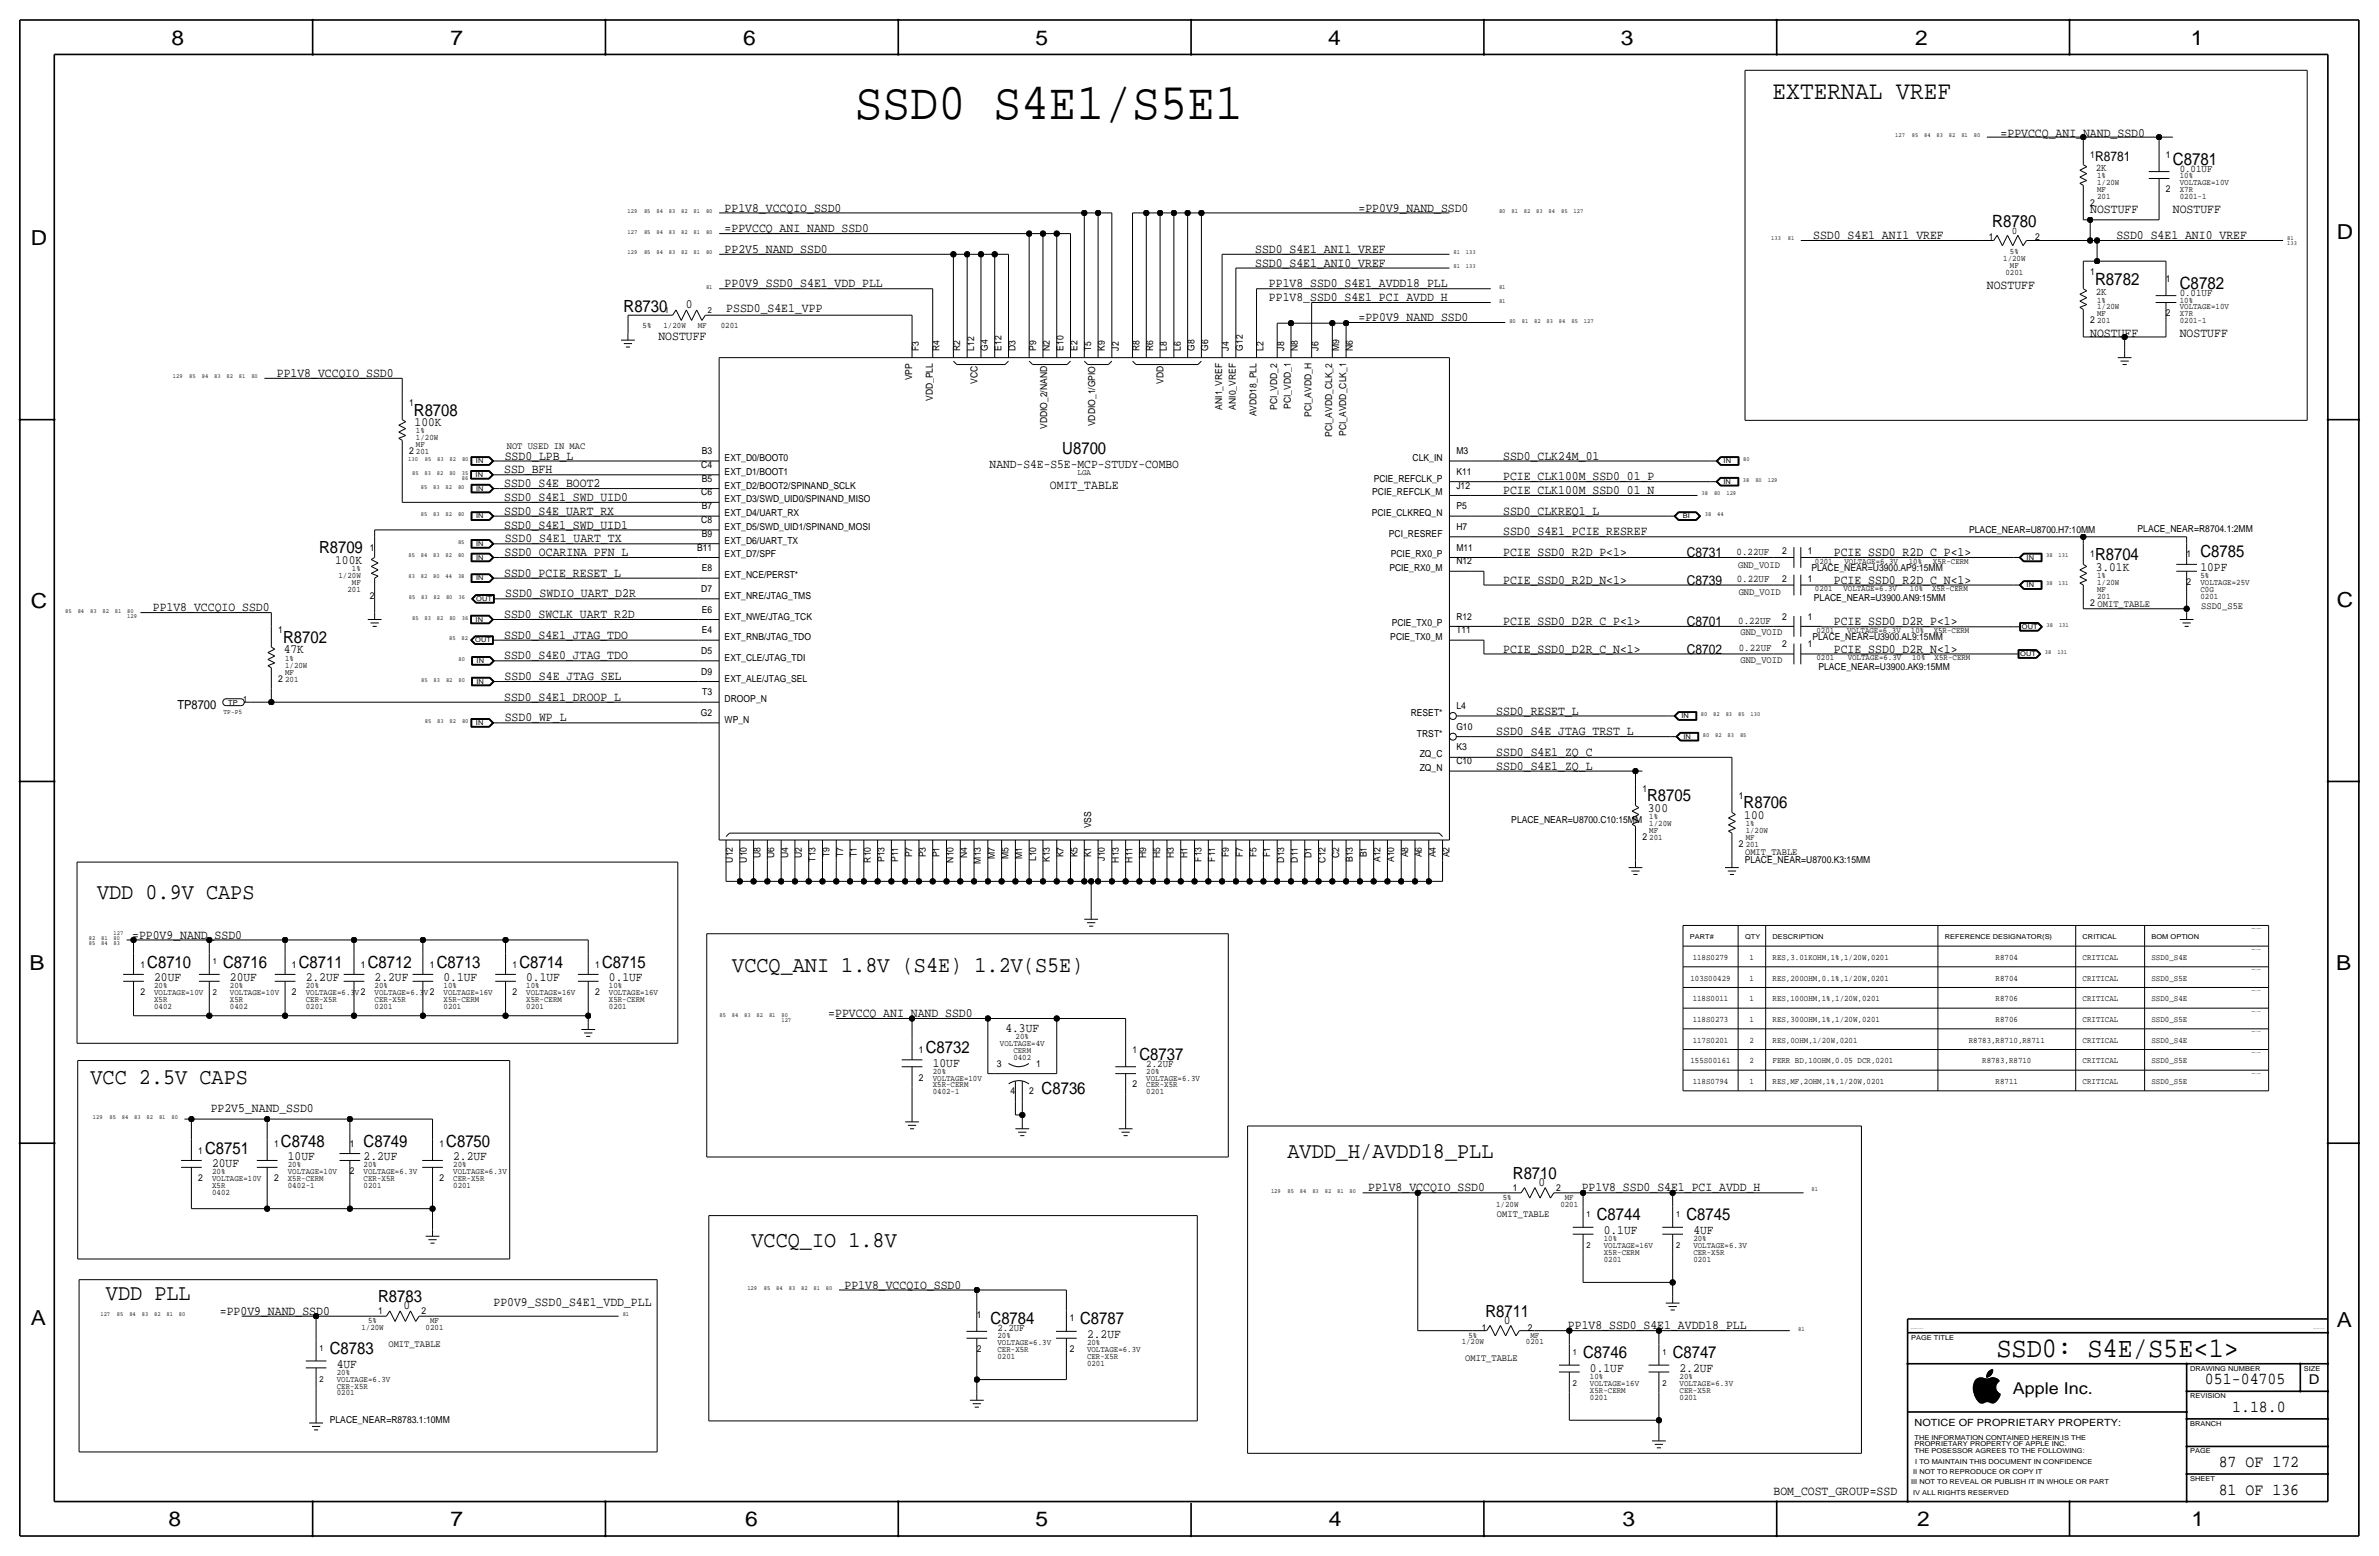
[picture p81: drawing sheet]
<svg xmlns="http://www.w3.org/2000/svg" width="877mm" height="574mm" viewBox="0 0 877 574" stroke-linecap="round" stroke-linejoin="round" font-family="sans-serif">
<defs><g id="words">
<text font-size="19.1" x="315.2" y="43.9">SSD0 S4E1/S5E1</text>
<text font-size="10.5" x="736" y="500.1">SSD0: S4E/S5E&lt;1&gt;</text>
<text font-size="9.5" x="653.5" y="36.3">EXTERNAL VREF</text>
<g font-size="8.3">
<text x="35.8" y="331.5">VDD 0.9V CAPS</text>
<text x="270" y="358.4">VCCQ_ANI 1.8V (S4E) 1.2V(S5E)</text>
<text x="33.4" y="399.5">VCC 2.5V CAPS</text>
<text x="474.7" y="426.7">AVDD_H/AVDD18_PLL</text>
<text x="277.1" y="459.5">VCCQ_IO 1.8V</text>
<text x="39.1" y="479.3">VDD PLL</text>
</g>
<g font-size="7.6">
<text x="63.2" y="16.5">8</text>
<text x="166.1" y="16.5">7</text>
<text x="274" y="16.5">6</text>
<text x="381.7" y="16.5">5</text>
<text x="489.7" y="16.5">4</text>
<text x="597.6" y="16.5">3</text>
<text x="706.1" y="16.5">2</text>
<text x="807.7" y="16.5">1</text>
<text x="861.5" y="88.1">D</text>
<text x="11.4" y="90.4">D</text>
<text x="11.4" y="224.3">C</text>
<text x="861.5" y="223.8">C</text>
<text x="10.9" y="357.6">B</text>
<text x="861.3" y="357.4">B</text>
<text x="11.4" y="488.4">A</text>
<text x="861.5" y="489.2">A</text>
<text x="62.2" y="562.6">8</text>
<text x="166.1" y="562.6">7</text>
<text x="274.8" y="562.6">6</text>
<text x="381.7" y="562.6">5</text>
<text x="489.9" y="562.6">4</text>
<text x="598.1" y="562.6">3</text>
<text x="706.8" y="562.6">2</text>
<text x="807.9" y="562.6">1</text>
</g>
<g font-size="6.2">
<text x="801.1" y="60.7">C8781</text>
<text x="734.4" y="83.6">R8780</text>
<text x="772.4" y="104.9">R8782</text>
<text x="803.6" y="106.4">C8782</text>
<text x="229.9" y="114.9">R8730</text>
<text x="152.6" y="153.2">R8708</text>
<text x="391.6" y="167.4">U8700</text>
<text x="117.6" y="204">R8709</text>
<text x="772.4" y="206.5">R8704</text>
<text x="811.2" y="205.5">C8785</text>
<text x="104.3" y="237">R8702</text>
<text x="607.3" y="295.4">R8705</text>
<text x="642.8" y="297.9">R8706</text>
<text x="54.3" y="356.6">C8710</text>
<text x="82.2" y="356.6">C8716</text>
<text x="110.2" y="356.6">C8711</text>
<text x="135.6" y="356.6">C8712</text>
<text x="161" y="356.6">C8713</text>
<text x="191.5" y="356.6">C8714</text>
<text x="221.9" y="356.6">C8715</text>
<text x="341.3" y="388.1">C8732</text>
<text x="420.1" y="390.7">C8737</text>
<text x="384" y="403.4">C8736</text>
<text x="75.6" y="425.2">C8751</text>
<text x="103.6" y="422.7">C8748</text>
<text x="134.1" y="422.7">C8749</text>
<text x="164.5" y="422.7">C8750</text>
<text x="557.8" y="434.6">R8710</text>
<text x="588.7" y="449.8">C8744</text>
<text x="621.7" y="449.8">C8745</text>
<text x="139.4" y="480.1">R8783</text>
<text x="547.6" y="485.4">R8711</text>
<text x="365.2" y="488.2">C8784</text>
<text x="398.2" y="488.2">C8787</text>
<text x="121.6" y="499.1">C8783</text>
<text x="583.6" y="500.6">C8746</text>
<text x="616.7" y="500.6">C8747</text>
<text x="812.9" y="510.3">051-04705</text>
<text x="822.9" y="520.4">1.18.0</text>
<text x="818" y="540.8">87 OF 172</text>
<text x="818" y="550.9">81 OF 136</text>
</g>
<text font-size="6" x="742.1" y="513.9">Apple Inc.</text>
<g font-size="5">
<text x="772.4" y="59.2">R8781</text>
<text x="621.8" y="205.5">C8731</text>
<text x="621.8" y="215.6">C8739</text>
<text x="621.8" y="230.9">C8701</text>
<text x="621.8" y="241">C8702</text>
<text x="851.2" y="510.3">D</text>
</g>
<g font-size="4.7">
<text x="737.6" y="50.5">=PPVCCQ_ANI_NAND_SSD0</text>
<text x="267.2" y="78">PP1V8_VCCQIO_SSD0</text>
<text x="500.8" y="78">=PP0V9_NAND_SSD0</text>
<text x="770.6" y="78.5">NOSTUFF</text>
<text x="801.1" y="78.5">NOSTUFF</text>
<text x="267.2" y="85.6">=PPVCCQ_ANI_NAND_SSD0</text>
<text x="668.5" y="88.1">SSD0_S4E1_ANI1_VREF</text>
<text x="780.2" y="88.1">SSD0_S4E1_ANI0_VREF</text>
<text x="267.2" y="93.2">PP2V5_NAND_SSD0</text>
<text x="462.7" y="93.2">SSD0_S4E1_ANI1_VREF</text>
<text x="462.7" y="98.3">SSD0_S4E1_ANI0_VREF</text>
<text x="267.2" y="105.9">PP0V9_SSD0_S4E1_VDD_PLL</text>
<text x="467.8" y="105.9">PP1V8_SSD0_S4E1_AVDD18_PLL</text>
<text x="732.5" y="106.4">NOSTUFF</text>
<text x="252.8" y="113.4">0</text>
<text x="467.8" y="111">PP1V8_SSD0_S4E1_PCI_AVDD_H</text>
<text x="267.8" y="115.2">PSSD0_S4E1_VPP</text>
<text x="500.8" y="118.4">=PP0V9_NAND_SSD0</text>
<text x="242.7" y="125.2">NOSTUFF</text>
<text x="770.6" y="124.2">NOSTUFF</text>
<text x="803.6" y="124.2">NOSTUFF</text>
<text x="102.1" y="138.9">PP1V8_VCCQIO_SSD0</text>
<text x="152.9" y="157">100K</text>
<text x="186.1" y="169.4">SSD0_LPB_L</text>
<text x="364.8" y="172.5">NAND-S4E-S5E-MCP-STUDY-COMBO</text>
<text x="554.2" y="169.4">SSD0_CLK24M_01</text>
<text x="185.9" y="179.6">SSD0_S4E_BOOT2</text>
<text x="185.9" y="174.5">SSD_BFH</text>
<text x="554.2" y="177">PCIE_CLK100M_SSD0_01_P</text>
<text x="185.9" y="184.7">SSD0_S4E1_SWD_UID0</text>
<text x="387.1" y="180.1">OMIT_TABLE</text>
<text x="554.2" y="182.1">PCIE_CLK100M_SSD0_01_N</text>
<text x="185.9" y="189.7">SSD0_S4E_UART_RX</text>
<text x="554.2" y="189.7">SSD0_CLKREQ1_L</text>
<text x="185.9" y="194.8">SSD0_S4E1_SWD_UID1</text>
<text x="554.2" y="197.4">SSD0_S4E1_PCIE_RESREF</text>
<text x="186.1" y="199.9">SSD0_S4E1_UART_TX</text>
<text x="123.6" y="207.8">100K</text>
<text x="186" y="205">SSD0_OCARINA_PFN_L</text>
<text x="554.2" y="205">PCIE_SSD0_R2D_P&lt;1&gt;</text>
<text x="676.1" y="205">PCIE_SSD0_R2D_C_P&lt;1&gt;</text>
<text x="185.9" y="212.6">SSD0_PCIE_RESET_L</text>
<text x="554.2" y="215.1">PCIE_SSD0_R2D_N&lt;1&gt;</text>
<text x="676.1" y="215.1">PCIE_SSD0_R2D_C_N&lt;1&gt;</text>
<text x="772.6" y="210.3">3.01K</text>
<text x="811.2" y="210.6">10PF</text>
<text x="186.3" y="220.2">SSD0_SWDIO_UART_D2R</text>
<text x="56.3" y="225.3">PP1V8_VCCQIO_SSD0</text>
<text x="185.9" y="227.8">SSD0_SWCLK_UART_R2D</text>
<text x="554.2" y="230.4">PCIE_SSD0_D2R_C_P&lt;1&gt;</text>
<text x="676.1" y="230.5">PCIE_SSD0_D2R_P&lt;1&gt;</text>
<text x="185.9" y="235.5">SSD0_S4E1_JTAG_TDO</text>
<text x="104.6" y="240.8">47K</text>
<text x="185.9" y="243.1">SSD0_S4E0_JTAG_TDO</text>
<text x="554.2" y="240.5">PCIE_SSD0_D2R_C_N&lt;1&gt;</text>
<text x="676.1" y="240.5">PCIE_SSD0_D2R_N&lt;1&gt;</text>
<text x="186" y="250.7">SSD0_S4E_JTAG_SEL</text>
<text x="185.9" y="258.3">SSD0_S4E1_DROOP_L</text>
<text x="551.6" y="263.4">SSD0_RESET_L</text>
<text x="186.1" y="265.9">SSD0_WP_L</text>
<text x="551.6" y="271">SSD0_S4E_JTAG_TRST_L</text>
<text x="551.6" y="278.6">SSD0_S4E1_ZQ_C</text>
<text x="551.6" y="283.7">SSD0_S4E1_ZQ_L</text>
<text x="607.5" y="299.2">300</text>
<text x="643.1" y="301.8">100</text>
<text x="48.7" y="345.9">=PP0V9_NAND_SSD0</text>
<text x="56.8" y="361.7">20UF</text>
<text x="84.8" y="361.7">20UF</text>
<text x="112.7" y="361.7">2.2UF</text>
<text x="138.1" y="361.7">2.2UF</text>
<text x="163.5" y="361.7">0.1UF</text>
<text x="194" y="361.7">0.1UF</text>
<text x="224.5" y="361.7">0.1UF</text>
<text x="305.4" y="374.9">=PPVCCQ_ANI_NAND_SSD0</text>
<text x="370.6" y="380.5">4.3UF</text>
<text x="343.9" y="393.2">10UF</text>
<text x="77.7" y="410">PP2V5_NAND_SSD0</text>
<text x="78.2" y="430.3">20UF</text>
<text x="106.1" y="427.7">10UF</text>
<text x="134.1" y="427.7">2.2UF</text>
<text x="167.1" y="427.7">2.2UF</text>
<text x="567.2" y="437.1">0</text>
<text x="504.4" y="439.2">PP1V8_VCCQIO_SSD0</text>
<text x="583.1" y="439.2">PP1V8_SSD0_S4E1_PCI_AVDD_H</text>
<text x="591.3" y="454.9">0.1UF</text>
<text x="624.3" y="454.9">4UF</text>
<text x="311.4" y="475">PP1V8_VCCQIO_SSD0</text>
<text x="81.1" y="484.6">=PP0V9_NAND_SSD0</text>
<text x="148.8" y="482.6">0</text>
<text x="181.9" y="481.3">PP0V9_SSD0_S4E1_VDD_PLL</text>
<text x="554.5" y="487.9">0</text>
<text x="578.1" y="490">PP1V8_SSD0_S4E1_AVDD18_PLL</text>
<text x="400.8" y="493.3">2.2UF</text>
<text x="124.2" y="504.2">4UF</text>
<text x="586.2" y="505.7">0.1UF</text>
<text x="619.2" y="505.7">2.2UF</text>
<text x="653.8" y="550.9">BOM_COST_GROUP=SSD</text>
</g>
<text font-size="4.6" x="65.4" y="261.4">TP8700</text>
<g font-size="3.8">
<text x="772.6" y="63">2K</text>
<text x="803.6" y="63.2">0.01UF</text>
<text x="741.6" y="86.1">0</text>
<text x="772.6" y="108.7">2K</text>
<text x="803.6" y="109">0.01UF</text>
<text x="640.2" y="204.7">0.22UF</text>
<text x="640.3" y="214.7">0.22UF</text>
<text x="640.9" y="230.1">0.22UF</text>
<text x="641.1" y="240.1">0.22UF</text>
<text x="422.6" y="393.2">2.2UF</text>
<text x="367.7" y="490.7">2.2UF</text>
</g>
<text font-size="3.7" x="705.8" y="525.5">NOTICE OF PROPRIETARY PROPERTY:</text>
<g font-size="3.6">
<text x="186.8" y="165.7">NOT USED IN MAC</text>
<text x="640.8" y="209.3">GND_VOID</text>
<text x="641" y="219.5">GND_VOID</text>
<text x="811.5" y="224.4">SSD0_S5E</text>
<text x="641.7" y="234">GND_VOID</text>
<text x="641.7" y="244.2">GND_VOID</text>
<text x="643.4" y="315.3">OMIT_TABLE</text>
<text x="551.9" y="448.6">OMIT_TABLE</text>
<text x="143.2" y="496.6">OMIT_TABLE</text>
<text x="540.2" y="501.7">OMIT_TABLE</text>
</g>
<g font-size="3.5">
<text x="770.6" y="58.2">1</text>
<text x="798.5" y="58.2">1</text>
<text x="798.5" y="70.9">2</text>
<text x="770.6" y="75.9">2</text>
<text x="733.3" y="88.6">1</text>
<text x="750.3" y="88.6">2</text>
<text x="770.6" y="101.3">1</text>
<text x="798.5" y="103.9">1</text>
<text x="770.6" y="119.1">2</text>
<text x="798.5" y="116.6">2</text>
<text x="338.8" y="129.3" transform="rotate(-90 338.8 129.3)">F3</text>
<text x="346.4" y="129.3" transform="rotate(-90 346.4 129.3)">R4</text>
<text x="354" y="129.3" transform="rotate(-90 354 129.3)">R2</text>
<text x="359.1" y="129.3" transform="rotate(-90 359.1 129.3)">L12</text>
<text x="364.2" y="129.3" transform="rotate(-90 364.2 129.3)">G4</text>
<text x="369.3" y="129.3" transform="rotate(-90 369.3 129.3)">E12</text>
<text x="374.3" y="129.3" transform="rotate(-90 374.3 129.3)">D3</text>
<text x="382" y="129.3" transform="rotate(-90 382 129.3)">P9</text>
<text x="387" y="129.3" transform="rotate(-90 387 129.3)">N2</text>
<text x="392.1" y="129.3" transform="rotate(-90 392.1 129.3)">E10</text>
<text x="397.2" y="129.3" transform="rotate(-90 397.2 129.3)">E2</text>
<text x="402.3" y="129.3" transform="rotate(-90 402.3 129.3)">T5</text>
<text x="407.4" y="129.3" transform="rotate(-90 407.4 129.3)">K9</text>
<text x="412.4" y="129.3" transform="rotate(-90 412.4 129.3)">J2</text>
<text x="420.1" y="129.3" transform="rotate(-90 420.1 129.3)">R8</text>
<text x="425.1" y="129.3" transform="rotate(-90 425.1 129.3)">R6</text>
<text x="430.2" y="129.3" transform="rotate(-90 430.2 129.3)">L8</text>
<text x="435.3" y="129.3" transform="rotate(-90 435.3 129.3)">L6</text>
<text x="440.4" y="129.3" transform="rotate(-90 440.4 129.3)">G8</text>
<text x="445.5" y="129.3" transform="rotate(-90 445.5 129.3)">G6</text>
<text x="453.1" y="129.3" transform="rotate(-90 453.1 129.3)">J4</text>
<text x="458.2" y="129.3" transform="rotate(-90 458.2 129.3)">G12</text>
<text x="465.8" y="129.3" transform="rotate(-90 465.8 129.3)">L2</text>
<text x="473.4" y="129.3" transform="rotate(-90 473.4 129.3)">J8</text>
<text x="478.5" y="129.3" transform="rotate(-90 478.5 129.3)">N8</text>
<text x="486.1" y="129.3" transform="rotate(-90 486.1 129.3)">J6</text>
<text x="493.7" y="129.3" transform="rotate(-90 493.7 129.3)">M9</text>
<text x="498.8" y="129.3" transform="rotate(-90 498.8 129.3)">N6</text>
<text x="336.2" y="140.2" transform="rotate(-90 336.2 140.2)">VPP</text>
<text x="360.4" y="141.5" transform="rotate(-90 360.4 141.5)">VCC</text>
<text x="429" y="141.5" transform="rotate(-90 429 141.5)">VDD</text>
<text x="150.8" y="149.6">1</text>
<text x="343.9" y="147.9" transform="rotate(-90 343.9 147.9)">VDD_PLL</text>
<text x="450.5" y="151" transform="rotate(-90 450.5 151)">ANI1_VREF</text>
<text x="455.6" y="151" transform="rotate(-90 455.6 151)">ANI0_VREF</text>
<text x="463.2" y="153.5" transform="rotate(-90 463.2 153.5)">AVDD18_PLL</text>
<text x="470.9" y="151" transform="rotate(-90 470.9 151)">PCI_VDD_2</text>
<text x="475.9" y="150.8" transform="rotate(-90 475.9 150.8)">PCI_VDD_1</text>
<text x="483.6" y="153.6" transform="rotate(-90 483.6 153.6)">PCI_AVDD_H</text>
<text x="386" y="158.2" transform="rotate(-90 386 158.2)">VDDIO_2/NAND</text>
<text x="403.8" y="157.1" transform="rotate(-90 403.8 157.1)">VDDIO_1/GPIO</text>
<text x="491.2" y="161" transform="rotate(-90 491.2 161)">PCI_AVDD_CLK_2</text>
<text x="496.3" y="160.8" transform="rotate(-90 496.3 160.8)">PCI_AVDD_CLK_1</text>
<text x="150.8" y="167.4">2</text>
<text x="258.7" y="167.4">B3</text>
<text x="536.9" y="167.4">M3</text>
<text x="258.6" y="172.5">C4</text>
<text x="267.2" y="169.9">EXT_D0/BOOT0</text>
<text x="520.8" y="169.9">CLK_IN</text>
<text x="258.7" y="177.5">B5</text>
<text x="267.2" y="175">EXT_D1/BOOT1</text>
<text x="506.4" y="177.5">PCIE_REFCLK_P</text>
<text x="536.9" y="175">K11</text>
<text x="258.6" y="182.6">C6</text>
<text x="267.2" y="180.1">EXT_D2/BOOT2/SPINAND_SCLK</text>
<text x="267.2" y="185.2">EXT_D3/SWD_UID0/SPINAND_MISO</text>
<text x="505.9" y="182.6">PCIE_REFCLK_M</text>
<text x="536.9" y="180.1">J12</text>
<text x="258.7" y="187.7">B7</text>
<text x="267.2" y="190.2">EXT_D4/UART_RX</text>
<text x="505.7" y="190.2">PCIE_CLKREQ_N</text>
<text x="536.9" y="187.7">P5</text>
<text x="258.6" y="192.8">C8</text>
<text x="258.7" y="197.9">B9</text>
<text x="267.2" y="195.3">EXT_D5/SWD_UID1/SPINAND_MOSI</text>
<text x="512" y="197.9">PCI_RESREF</text>
<text x="536.9" y="195.3">H7</text>
<text x="726" y="196.5">PLACE_NEAR=U8700.H7:10MM</text>
<text x="788.1" y="196.1">PLACE_NEAR=R8704.1:2MM</text>
<text x="136.4" y="202.9">1</text>
<text x="257" y="202.9">B11</text>
<text x="267.2" y="200.4">EXT_D6/UART_TX</text>
<text x="536.9" y="202.9">M11</text>
<text x="267.2" y="205.5">EXT_D7/SPF</text>
<text x="512.7" y="205.5">PCIE_RX0_P</text>
<text x="536.9" y="208">N12</text>
<text x="657.1" y="204.2">2</text>
<text x="666.4" y="204.2">1</text>
<text x="770.6" y="205.5">1</text>
<text x="806.1" y="205.5">1</text>
<text x="258.7" y="210.6">E8</text>
<text x="267.2" y="213.1">EXT_NCE/PERST*</text>
<text x="512.2" y="210.6">PCIE_RX0_M</text>
<text x="657.1" y="214.4">2</text>
<text x="666.4" y="214.4">1</text>
<text x="667.8" y="210.4">PLACE_NEAR=U3900.AP9:15MM</text>
<text x="806.1" y="215.6">2</text>
<text x="136.4" y="220.7">2</text>
<text x="258.6" y="218.2">D7</text>
<text x="267.2" y="220.7">EXT_NRE/JTAG_TMS</text>
<text x="668.7" y="221.4">PLACE_NEAR=U3900.AN9:15MM</text>
<text x="258.7" y="225.8">E6</text>
<text x="770.6" y="223.3">2 OMIT_TABLE</text>
<text x="102.6" y="233.4">1</text>
<text x="258.7" y="233.4">E4</text>
<text x="267.2" y="228.3">EXT_NWE/JTAG_TCK</text>
<text x="513.1" y="230.9">PCIE_TX0_P</text>
<text x="536.9" y="228.3">R12</text>
<text x="536.9" y="233.4">T11</text>
<text x="657.1" y="228.3">2</text>
<text x="666.4" y="228.3">1</text>
<text x="267.2" y="236">EXT_RNB/JTAG_TDO</text>
<text x="512.6" y="236">PCIE_TX0_M</text>
<text x="657.1" y="238.5">2</text>
<text x="666.4" y="238.5">1</text>
<text x="668.2" y="236">PLACE_NEAR=U3900.AL9:15MM</text>
<text x="258.6" y="241">D5</text>
<text x="267.2" y="243.6">EXT_CLE/JTAG_TDI</text>
<text x="102.6" y="251.2">2</text>
<text x="258.6" y="248.7">D9</text>
<text x="267.2" y="251.2">EXT_ALE/JTAG_SEL</text>
<text x="670.4" y="246.8">PLACE_NEAR=U3900.AK9:15MM</text>
<text x="258.9" y="256.3">T3</text>
<text x="258.4" y="263.9">G2</text>
<text x="267.2" y="258.8">DROOP_N</text>
<text x="520.1" y="263.9">RESET*</text>
<text x="536.9" y="261.4">L4</text>
<text x="267.2" y="266.4">WP_N</text>
<text x="536.9" y="269">G10</text>
<text x="522.4" y="271.5">TRST*</text>
<text x="523.4" y="279.1">ZQ_C</text>
<text x="536.9" y="281.7">C10</text>
<text x="536.9" y="276.6">K3</text>
<text x="523.4" y="284.2">ZQ_N</text>
<text x="605.5" y="291.8">1</text>
<text x="641" y="294.4">1</text>
<text x="402.3" y="305.3" transform="rotate(-90 402.3 305.3)">VSS</text>
<text x="557.2" y="303.2">PLACE_NEAR=U8700.C10:15MM</text>
<text x="605.5" y="309.6">2</text>
<text x="270.2" y="317.9" transform="rotate(-90 270.2 317.9)">U12</text>
<text x="275.3" y="317.9" transform="rotate(-90 275.3 317.9)">U10</text>
<text x="280.4" y="316.2" transform="rotate(-90 280.4 316.2)">U8</text>
<text x="285.4" y="316.2" transform="rotate(-90 285.4 316.2)">U6</text>
<text x="290.5" y="316.2" transform="rotate(-90 290.5 316.2)">U4</text>
<text x="295.6" y="316.2" transform="rotate(-90 295.6 316.2)">U2</text>
<text x="300.7" y="317.6" transform="rotate(-90 300.7 317.6)">T13</text>
<text x="305.8" y="315.8" transform="rotate(-90 305.8 315.8)">T9</text>
<text x="310.8" y="315.8" transform="rotate(-90 310.8 315.8)">T7</text>
<text x="315.9" y="315.8" transform="rotate(-90 315.9 315.8)">T1</text>
<text x="321" y="317.9" transform="rotate(-90 321 317.9)">R10</text>
<text x="326.1" y="317.8" transform="rotate(-90 326.1 317.8)">P13</text>
<text x="331.2" y="317.8" transform="rotate(-90 331.2 317.8)">P11</text>
<text x="336.2" y="316" transform="rotate(-90 336.2 316)">P7</text>
<text x="341.3" y="316" transform="rotate(-90 341.3 316)">P3</text>
<text x="346.4" y="316" transform="rotate(-90 346.4 316)">P1</text>
<text x="351.5" y="317.9" transform="rotate(-90 351.5 317.9)">N10</text>
<text x="356.6" y="316.2" transform="rotate(-90 356.6 316.2)">N4</text>
<text x="366.7" y="316.5" transform="rotate(-90 366.7 316.5)">M7</text>
<text x="371.8" y="316.5" transform="rotate(-90 371.8 316.5)">M5</text>
<text x="376.9" y="316.5" transform="rotate(-90 376.9 316.5)">M1</text>
<text x="382" y="317.4" transform="rotate(-90 382 317.4)">L10</text>
<text x="387" y="317.8" transform="rotate(-90 387 317.8)">K13</text>
<text x="392.1" y="316" transform="rotate(-90 392.1 316)">K7</text>
<text x="397.2" y="316" transform="rotate(-90 397.2 316)">K5</text>
<text x="402.3" y="316" transform="rotate(-90 402.3 316)">K1</text>
<text x="407.4" y="317.2" transform="rotate(-90 407.4 317.2)">J10</text>
<text x="412.4" y="317.9" transform="rotate(-90 412.4 317.9)">H13</text>
<text x="417.5" y="317.9" transform="rotate(-90 417.5 317.9)">H11</text>
<text x="422.6" y="316.2" transform="rotate(-90 422.6 316.2)">H9</text>
<text x="427.7" y="316.2" transform="rotate(-90 427.7 316.2)">H5</text>
<text x="432.8" y="316.2" transform="rotate(-90 432.8 316.2)">H3</text>
<text x="437.8" y="316.2" transform="rotate(-90 437.8 316.2)">H1</text>
<text x="442.9" y="317.6" transform="rotate(-90 442.9 317.6)">F13</text>
<text x="448" y="317.6" transform="rotate(-90 448 317.6)">F11</text>
<text x="453.1" y="315.8" transform="rotate(-90 453.1 315.8)">F9</text>
<text x="458.2" y="315.8" transform="rotate(-90 458.2 315.8)">F7</text>
<text x="463.2" y="315.8" transform="rotate(-90 463.2 315.8)">F5</text>
<text x="468.3" y="315.8" transform="rotate(-90 468.3 315.8)">F1</text>
<text x="473.4" y="317.9" transform="rotate(-90 473.4 317.9)">D13</text>
<text x="478.5" y="317.9" transform="rotate(-90 478.5 317.9)">D11</text>
<text x="483.6" y="316.2" transform="rotate(-90 483.6 316.2)">D1</text>
<text x="488.6" y="317.9" transform="rotate(-90 488.6 317.9)">C12</text>
<text x="493.7" y="316.2" transform="rotate(-90 493.7 316.2)">C2</text>
<text x="498.8" y="317.8" transform="rotate(-90 498.8 317.8)">B13</text>
<text x="503.9" y="316" transform="rotate(-90 503.9 316)">B1</text>
<text x="509" y="317.8" transform="rotate(-90 509 317.8)">A12</text>
<text x="514" y="317.8" transform="rotate(-90 514 317.8)">A10</text>
<text x="519.1" y="316" transform="rotate(-90 519.1 316)">A8</text>
<text x="524.2" y="316" transform="rotate(-90 524.2 316)">A6</text>
<text x="529.3" y="316" transform="rotate(-90 529.3 316)">A4</text>
<text x="534.4" y="316" transform="rotate(-90 534.4 316)">A2</text>
<text x="641" y="312.2">2</text>
<text x="361.6" y="318.3" transform="rotate(-90 361.6 318.3)">M13</text>
<text x="643.2" y="318.3">PLACE_NEAR=U8700.K3:15MM</text>
<text x="51.8" y="356.6">1</text>
<text x="107.6" y="356.6">1</text>
<text x="133" y="356.6">1</text>
<text x="158.4" y="356.6">1</text>
<text x="188.9" y="356.6">1</text>
<text x="219.4" y="356.6">1</text>
<text x="51.8" y="366.8">2</text>
<text x="107.6" y="366.8">2</text>
<text x="133" y="366.8">2</text>
<text x="158.4" y="366.8">2</text>
<text x="188.9" y="366.8">2</text>
<text x="219.4" y="366.8">2</text>
<text x="338.8" y="388.1">1</text>
<text x="417.5" y="388.1">1</text>
<text x="367.5" y="393.2">3</text>
<text x="382" y="393.2">1</text>
<text x="338.8" y="398.3">2</text>
<text x="417.5" y="400.8">2</text>
<text x="372.6" y="403.4">4</text>
<text x="379.4" y="403.4">2</text>
<text x="73.1" y="425.2">1</text>
<text x="101" y="422.7">1</text>
<text x="129" y="422.7">1</text>
<text x="162" y="422.7">1</text>
<text x="73.1" y="435.4">2</text>
<text x="101" y="435.4">2</text>
<text x="129" y="432.8">2</text>
<text x="162" y="435.4">2</text>
<text x="557.8" y="438.9">1</text>
<text x="573.7" y="438.9">2</text>
<text x="139.4" y="484.4">1</text>
<text x="155.4" y="484.4">2</text>
<text x="360.1" y="485.6">1</text>
<text x="394.4" y="486.9">1</text>
<text x="546.3" y="490.5">1</text>
<text x="563.3" y="490.5">2</text>
<text x="360.1" y="498.3">2</text>
<text x="394.4" y="498.3">2</text>
<text x="121.6" y="524.5">PLACE_NEAR=R8783.1:10MM</text>
</g>
<g font-size="3.1">
<text x="773.1" y="65.8">1%</text>
<text x="803.6" y="65.8">10%</text>
<text x="773.1" y="68.3">1/20W</text>
<text x="773.1" y="70.9">MF</text>
<text x="803.6" y="68.3">VOLTAGE=10V</text>
<text x="803.6" y="70.9">X7R</text>
<text x="773.1" y="73.4">201</text>
<text x="803.6" y="73.4">0201-1</text>
<text x="741" y="93.7">5%</text>
<text x="738.5" y="96.3">1/20W</text>
<text x="739.3" y="101.3">0201</text>
<text x="741" y="98.8">MF</text>
<text x="773.1" y="111.5">1%</text>
<text x="803.6" y="111.5">10%</text>
<text x="245.2" y="115.4">1</text>
<text x="260.9" y="115.4">2</text>
<text x="773.1" y="119.1">201</text>
<text x="773.1" y="114">1/20W</text>
<text x="773.1" y="116.6">MF</text>
<text x="803.6" y="114">VOLTAGE=10V</text>
<text x="803.6" y="119.1">0201-1</text>
<text x="803.6" y="116.6">X7R</text>
<text x="236.9" y="120.8">5%</text>
<text x="244.6" y="120.8">1/20W</text>
<text x="257.2" y="120.8">MF</text>
<text x="265.7" y="120.8">0201</text>
<text x="153.4" y="159.8">1%</text>
<text x="153.4" y="162.3">1/20W</text>
<text x="153.4" y="167.4">201</text>
<text x="153.4" y="164.8">MF</text>
<text x="397.3" y="175">LGA</text>
<text x="669.1" y="207.8">0201</text>
<text x="680" y="207.8">VOLTAGE=6.3V</text>
<text x="703.7" y="207.8">10%</text>
<text x="712.6" y="207.8">X5R-CERM</text>
<text x="124.8" y="213.1">1/20W</text>
<text x="129.7" y="215.6">MF</text>
<text x="129.7" y="210.6">1%</text>
<text x="773.1" y="215.6">1/20W</text>
<text x="773.1" y="213.1">1%</text>
<text x="811.2" y="215.6">VOLTAGE=25V</text>
<text x="811.2" y="213.1">5%</text>
<text x="128.1" y="218.2">201</text>
<text x="669.1" y="218">0201</text>
<text x="679.6" y="218">VOLTAGE=6.3V</text>
<text x="704.2" y="218">10%</text>
<text x="712.3" y="217.8">X5R-CERM</text>
<text x="773.1" y="220.7">201</text>
<text x="773.1" y="218.2">MF</text>
<text x="811.2" y="220.7">0201</text>
<text x="811.2" y="218.2">C0G</text>
<text x="669.6" y="233.2">0201</text>
<text x="681" y="233.4">VOLTAGE=6.3V</text>
<text x="704.5" y="233.2">10%</text>
<text x="712.9" y="233.2">X5R-CERM</text>
<text x="105.1" y="243.6">1%</text>
<text x="669.6" y="243.4">0201</text>
<text x="681.2" y="243.4">VOLTAGE=6.3V</text>
<text x="704.9" y="243.4">10%</text>
<text x="713.2" y="243.4">X5R-CERM</text>
<text x="105.1" y="251.2">201</text>
<text x="105.1" y="246.1">1/20W</text>
<text x="105.1" y="248.7">MF</text>
<text x="89.7" y="258.6">1</text>
<text x="608" y="304.5">1/20W</text>
<text x="608" y="302">1%</text>
<text x="643.6" y="304.5">1%</text>
<text x="608" y="309.6">201</text>
<text x="608" y="307.1">MF</text>
<text x="643.6" y="307.1">1/20W</text>
<text x="643.6" y="309.6">MF</text>
<text x="643.6" y="312.2">201</text>
<text x="624" y="353.8">118S0279</text>
<text x="645" y="353.8">1</text>
<text x="653.5" y="353.8">RES,3.01KOHM,1%,1/20W,0201</text>
<text x="735.7" y="353.8">R8704</text>
<text x="767.8" y="353.8">CRITICAL</text>
<text x="793.2" y="353.8">SSD0_S4E</text>
<text x="78.4" y="355.3">1</text>
<text x="56.8" y="364.2">20%</text>
<text x="84.8" y="364.2">20%</text>
<text x="112.7" y="364.2">20%</text>
<text x="138.1" y="364.2">20%</text>
<text x="163.5" y="364.2">10%</text>
<text x="194" y="364.2">10%</text>
<text x="224.5" y="364.2">10%</text>
<text x="623.2" y="361.4">103S00429</text>
<text x="645" y="361.4">1</text>
<text x="653.5" y="361.4">RES,200OHM,0.1%,1/20W,0201</text>
<text x="735.7" y="361.4">R8704</text>
<text x="767.8" y="361.4">CRITICAL</text>
<text x="793.2" y="361.4">SSD0_S5E</text>
<text x="56.8" y="366.8">VOLTAGE=10V</text>
<text x="56.8" y="371.9">0402</text>
<text x="56.8" y="369.3">X5R</text>
<text x="78.4" y="366.8">2</text>
<text x="84.8" y="366.8">VOLTAGE=10V</text>
<text x="84.8" y="371.9">0402</text>
<text x="84.8" y="369.3">X5R</text>
<text x="112.7" y="369.3">CER-X5R</text>
<text x="112.7" y="371.9">0201</text>
<text x="112.7" y="366.8">VOLTAGE=6.3V</text>
<text x="138.1" y="369.3">CER-X5R</text>
<text x="138.1" y="371.9">0201</text>
<text x="138.1" y="366.8">VOLTAGE=6.3V</text>
<text x="163.5" y="366.8">VOLTAGE=16V</text>
<text x="163.5" y="369.3">X5R-CERM</text>
<text x="163.5" y="371.9">0201</text>
<text x="194" y="366.8">VOLTAGE=16V</text>
<text x="194" y="369.3">X5R-CERM</text>
<text x="194" y="371.9">0201</text>
<text x="224.5" y="366.8">VOLTAGE=16V</text>
<text x="224.5" y="369.3">X5R-CERM</text>
<text x="224.5" y="371.9">0201</text>
<text x="624" y="369.1">118S0011</text>
<text x="645" y="369.1">1</text>
<text x="653.5" y="369.1">RES,100OHM,1%,1/20W,0201</text>
<text x="735.7" y="369.1">R8706</text>
<text x="767.8" y="369.1">CRITICAL</text>
<text x="793.2" y="369.1">SSD0_S4E</text>
<text x="624" y="376.7">118S0273</text>
<text x="645" y="376.7">1</text>
<text x="653.5" y="376.7">RES,300OHM,1%,1/20W,0201</text>
<text x="735.7" y="376.7">R8706</text>
<text x="767.8" y="376.7">CRITICAL</text>
<text x="793.2" y="376.7">SSD0_S5E</text>
<text x="374.4" y="383">20%</text>
<text x="368.6" y="385.6">VOLTAGE=4V</text>
<text x="373.6" y="388.1">CERM</text>
<text x="624" y="384.3">117S0201</text>
<text x="645" y="384.3">2</text>
<text x="653.5" y="384.3">RES,0OHM,1/20W,0201</text>
<text x="725.8" y="384.3">R8783,R8710,R8711</text>
<text x="767.8" y="384.3">CRITICAL</text>
<text x="793.2" y="384.3">SSD0_S4E</text>
<text x="343.9" y="395.7">20%</text>
<text x="373.6" y="390.7">0402</text>
<text x="422.6" y="395.7">20%</text>
<text x="623.2" y="391.9">155S00161</text>
<text x="645" y="391.9">2</text>
<text x="653.5" y="391.9">FERR BD,10OHM,0.05 DCR,0201</text>
<text x="730.8" y="391.9">R8783,R8710</text>
<text x="767.8" y="391.9">CRITICAL</text>
<text x="793.2" y="391.9">SSD0_S5E</text>
<text x="343.9" y="400.8">X5R-CERM</text>
<text x="343.9" y="398.3">VOLTAGE=10V</text>
<text x="422.6" y="398.3">VOLTAGE=6.3V</text>
<text x="422.6" y="400.8">CER-X5R</text>
<text x="624" y="399.5">118S0794</text>
<text x="645" y="399.5">1</text>
<text x="653.5" y="399.5">RES,MF,2OHM,1%,1/20W,0201</text>
<text x="735.7" y="399.5">R8711</text>
<text x="767.8" y="399.5">CRITICAL</text>
<text x="793.2" y="399.5">SSD0_S5E</text>
<text x="343.9" y="403.4">0402-1</text>
<text x="422.6" y="403.4">0201</text>
<text x="106.1" y="430.3">20%</text>
<text x="134.1" y="430.3">20%</text>
<text x="167.1" y="430.3">20%</text>
<text x="78.2" y="435.4">VOLTAGE=10V</text>
<text x="78.2" y="432.8">20%</text>
<text x="78.2" y="437.9">X5R</text>
<text x="106.1" y="432.8">VOLTAGE=10V</text>
<text x="106.1" y="435.4">X5R-CERM</text>
<text x="106.1" y="437.9">0402-1</text>
<text x="134.1" y="432.8">VOLTAGE=6.3V</text>
<text x="134.1" y="435.4">CER-X5R</text>
<text x="134.1" y="437.9">0201</text>
<text x="167.1" y="432.8">VOLTAGE=6.3V</text>
<text x="167.1" y="435.4">CER-X5R</text>
<text x="167.1" y="437.9">0201</text>
<text x="78.2" y="440.4">0402</text>
<text x="554.1" y="442.2">5%</text>
<text x="576.9" y="442.2">MF</text>
<text x="551.6" y="444.8">1/20W</text>
<text x="575.3" y="444.8">0201</text>
<text x="584.9" y="448.6">1</text>
<text x="617.9" y="448.6">1</text>
<text x="584.9" y="460">2</text>
<text x="591.3" y="460">VOLTAGE=16V</text>
<text x="591.3" y="457.5">10%</text>
<text x="617.9" y="460">2</text>
<text x="624.3" y="460">VOLTAGE=6.3V</text>
<text x="624.3" y="457.5">20%</text>
<text x="591.3" y="462.5">X5R-CERM</text>
<text x="591.3" y="465.1">0201</text>
<text x="624.3" y="462.5">CER-X5R</text>
<text x="624.3" y="465.1">0201</text>
<text x="133.2" y="490.2">1/20W</text>
<text x="135.7" y="487.7">5%</text>
<text x="156.9" y="490.2">0201</text>
<text x="158.6" y="487.7">MF</text>
<text x="117.8" y="497.8">1</text>
<text x="367.7" y="495.8">VOLTAGE=6.3V</text>
<text x="367.7" y="493.3">20%</text>
<text x="400.8" y="495.8">20%</text>
<text x="538.9" y="495.6">1/20W</text>
<text x="541.4" y="493">5%</text>
<text x="562.6" y="495.6">0201</text>
<text x="564.2" y="493">MF</text>
<text x="367.7" y="498.3">CER-X5R</text>
<text x="367.7" y="500.9">0201</text>
<text x="400.8" y="500.9">CER-X5R</text>
<text x="400.8" y="503.4">0201</text>
<text x="400.8" y="498.3">VOLTAGE=6.3V</text>
<text x="579.8" y="499.4">1</text>
<text x="612.9" y="499.4">1</text>
<text x="117.8" y="509.3">2</text>
<text x="124.2" y="509.3">VOLTAGE=6.3V</text>
<text x="124.2" y="506.7">20%</text>
<text x="586.2" y="508.3">10%</text>
<text x="619.2" y="508.3">20%</text>
<text x="124.2" y="511.8">CER-X5R</text>
<text x="124.2" y="514.4">0201</text>
<text x="579.8" y="510.8">2</text>
<text x="586.2" y="510.8">VOLTAGE=16V</text>
<text x="586.2" y="513.3">X5R-CERM</text>
<text x="586.2" y="515.9">0201</text>
<text x="612.9" y="510.8">2</text>
<text x="619.2" y="510.8">VOLTAGE=6.3V</text>
<text x="619.2" y="513.3">CER-X5R</text>
<text x="619.2" y="515.9">0201</text>
</g>
<text font-size="2.6" x="82.4" y="263.1">TP-P5</text>
<g font-size="2.5">
<text x="175.5" y="170.7">IN</text>
<text x="635.5" y="170.7">IN</text>
<text x="175.4" y="175.8">IN</text>
<text x="635.4" y="178.3">IN</text>
<text x="175.5" y="180.8">IN</text>
<text x="175.5" y="191">IN</text>
<text x="620.4" y="191">BI</text>
<text x="175.5" y="201.2">IN</text>
<text x="175.5" y="206.2">IN</text>
<text x="747.2" y="206.2">IN</text>
<text x="175.5" y="213.9">IN</text>
<text x="175.6" y="221.5">OUT</text>
<text x="747.2" y="216.4">IN</text>
<text x="175.4" y="229.1">IN</text>
<text x="745.4" y="231.8">OUT</text>
<text x="175.2" y="236.7">OUT</text>
<text x="175.7" y="244.3">IN</text>
<text x="744.8" y="241.8">OUT</text>
<text x="175.7" y="252">IN</text>
<text x="84.1" y="259.8">TP</text>
<text x="175.5" y="267.2">IN</text>
<text x="619.9" y="264.7">IN</text>
<text x="620.6" y="272.3">IN</text>
<text x="623" y="346.2">PART#</text>
<text x="643.3" y="346.2">QTY</text>
<text x="653.5" y="346.2">DESCRIPTION</text>
<text x="717" y="346.2">REFERENCE DESIGNATOR(S)</text>
<text x="767.8" y="346.2">CRITICAL</text>
<text x="793.2" y="346.2">BOM OPTION</text>
<text x="704.5" y="493.8">PAGE TITLE</text>
<text x="807.4" y="505.2">DRAWING NUMBER</text>
<text x="849.3" y="505.2">SIZE</text>
<text x="807.4" y="515.4">REVISION</text>
<text x="807.4" y="525.5">BRANCH</text>
<text x="705.8" y="533.1">PROPRIETARY PROPERTY OF APPLE INC.</text>
<text x="705.8" y="530.6">THE INFORMATION CONTAINED HEREIN IS THE</text>
<text x="705.8" y="535.7">THE POSESSOR AGREES TO THE FOLLOWING:</text>
<text x="706.1" y="539.5">I TO MAINTAIN THIS DOCUMENT IN CONFIDENCE</text>
<text x="807.4" y="535.7">PAGE</text>
<text x="705.3" y="543.3">II NOT TO REPRODUCE OR COPY IT</text>
<text x="807.4" y="545.8">SHEET</text>
<text x="704.5" y="547.1">III NOT TO REVEAL OR PUBLISH IT IN WHOLE OR PART</text>
<text x="705.3" y="550.9">IV ALL RIGHTS RESERVED</text>
</g>
<g font-size="2.3">
<text x="698.7" y="50.5">127</text>
<text x="704.8" y="50.5">85</text>
<text x="709.4" y="50.5">84</text>
<text x="713.9" y="50.5">83</text>
<text x="718.5" y="50.5">82</text>
<text x="723.1" y="50.5">81</text>
<text x="727.7" y="50.5">80</text>
<text x="231.3" y="78.5">129</text>
<text x="237.4" y="78.5">85</text>
<text x="242" y="78.5">84</text>
<text x="246.6" y="78.5">83</text>
<text x="251.2" y="78.5">82</text>
<text x="255.7" y="78.5">81</text>
<text x="260.3" y="78.5">80</text>
<text x="552.7" y="78.5">80</text>
<text x="557.2" y="78.5">81</text>
<text x="561.8" y="78.5">82</text>
<text x="566.4" y="78.5">83</text>
<text x="570.9" y="78.5">84</text>
<text x="575.5" y="78.5">85</text>
<text x="580.1" y="78.5">127</text>
<text x="231.3" y="86.1">127</text>
<text x="237.4" y="86.1">85</text>
<text x="242" y="86.1">84</text>
<text x="246.6" y="86.1">83</text>
<text x="251.2" y="86.1">82</text>
<text x="255.7" y="86.1">81</text>
<text x="260.3" y="86.1">80</text>
<text x="653" y="88.6">133</text>
<text x="659.1" y="88.6">81</text>
<text x="843.2" y="88.6">81</text>
<text x="231.3" y="93.7">129</text>
<text x="237.4" y="93.7">85</text>
<text x="242" y="93.7">84</text>
<text x="246.6" y="93.7">83</text>
<text x="251.2" y="93.7">82</text>
<text x="255.7" y="93.7">81</text>
<text x="260.3" y="93.7">80</text>
<text x="535.9" y="93.7">81</text>
<text x="540.5" y="93.7">133</text>
<text x="843.2" y="90.5">133</text>
<text x="535.9" y="98.8">81</text>
<text x="540.5" y="98.8">133</text>
<text x="260.3" y="106.4">81</text>
<text x="552.7" y="106.4">81</text>
<text x="552.7" y="111.5">81</text>
<text x="556.5" y="118.9">80</text>
<text x="561" y="118.9">81</text>
<text x="565.6" y="118.9">82</text>
<text x="570.2" y="118.9">83</text>
<text x="574.8" y="118.9">84</text>
<text x="579.3" y="118.9">85</text>
<text x="583.9" y="118.9">127</text>
<text x="63.7" y="139.4">129</text>
<text x="69.8" y="139.4">85</text>
<text x="74.4" y="139.4">84</text>
<text x="78.9" y="139.4">83</text>
<text x="83.5" y="139.4">82</text>
<text x="88.1" y="139.4">81</text>
<text x="92.7" y="139.4">80</text>
<text x="150.5" y="169.9">130</text>
<text x="156.6" y="169.9">85</text>
<text x="161.2" y="169.9">83</text>
<text x="165.8" y="169.9">82</text>
<text x="170.3" y="169.9">80</text>
<text x="642.6" y="169.9">80</text>
<text x="151.9" y="175">85</text>
<text x="156.5" y="175">83</text>
<text x="161.1" y="175">82</text>
<text x="165.7" y="175">80</text>
<text x="170.2" y="176.8">86</text>
<text x="170.2" y="175">35</text>
<text x="642.6" y="177.5">38</text>
<text x="647.1" y="177.5">80</text>
<text x="651.7" y="177.5">129</text>
<text x="155.1" y="180.1">85</text>
<text x="159.7" y="180.1">83</text>
<text x="164.3" y="180.1">82</text>
<text x="168.9" y="180.1">80</text>
<text x="627.3" y="182.6">38</text>
<text x="631.9" y="182.6">80</text>
<text x="636.5" y="182.6">129</text>
<text x="155.1" y="190.2">85</text>
<text x="159.7" y="190.2">83</text>
<text x="164.3" y="190.2">82</text>
<text x="168.9" y="190.2">80</text>
<text x="628.5" y="190.2">38</text>
<text x="633.1" y="190.2">44</text>
<text x="168.9" y="200.5">85</text>
<text x="150.6" y="205.5">85</text>
<text x="155.1" y="205.5">84</text>
<text x="159.7" y="205.5">83</text>
<text x="164.3" y="205.5">82</text>
<text x="168.9" y="205.5">80</text>
<text x="754.3" y="205.5">38</text>
<text x="758.9" y="205.5">131</text>
<text x="150.6" y="213.1">83</text>
<text x="155.1" y="213.1">82</text>
<text x="159.7" y="213.1">80</text>
<text x="164.3" y="213.1">44</text>
<text x="168.9" y="213.1">38</text>
<text x="754.3" y="215.6">38</text>
<text x="758.9" y="215.6">131</text>
<text x="150.7" y="220.7">85</text>
<text x="155.3" y="220.7">83</text>
<text x="159.9" y="220.7">82</text>
<text x="164.4" y="220.7">80</text>
<text x="169" y="220.7">36</text>
<text x="24.1" y="225.8">85</text>
<text x="28.7" y="225.8">84</text>
<text x="33.2" y="225.8">83</text>
<text x="37.8" y="225.8">82</text>
<text x="42.4" y="225.8">81</text>
<text x="46.9" y="227.6">129</text>
<text x="46.9" y="225.8">80</text>
<text x="151.9" y="228.3">85</text>
<text x="156.5" y="228.3">83</text>
<text x="161.1" y="228.3">82</text>
<text x="165.7" y="228.3">80</text>
<text x="170.2" y="228.3">36</text>
<text x="754.5" y="231">38</text>
<text x="759.1" y="231">131</text>
<text x="165.6" y="236">85</text>
<text x="170.2" y="236">82</text>
<text x="169.1" y="243.6">80</text>
<text x="753.9" y="241">38</text>
<text x="758.5" y="241">131</text>
<text x="155.3" y="251.2">85</text>
<text x="159.9" y="251.2">83</text>
<text x="164.4" y="251.2">82</text>
<text x="169" y="251.2">80</text>
<text x="627.1" y="263.9">80</text>
<text x="631.6" y="263.9">82</text>
<text x="636.2" y="263.9">83</text>
<text x="640.8" y="263.9">85</text>
<text x="645.4" y="263.9">130</text>
<text x="156.6" y="266.4">85</text>
<text x="161.2" y="266.4">83</text>
<text x="165.8" y="266.4">82</text>
<text x="170.3" y="266.4">80</text>
<text x="627.8" y="271.5">80</text>
<text x="632.4" y="271.5">82</text>
<text x="636.9" y="271.5">83</text>
<text x="641.5" y="271.5">85</text>
<text x="32.7" y="346.5">82</text>
<text x="37.3" y="346.5">81</text>
<text x="41.9" y="346.5">80</text>
<text x="41.9" y="344.6">127</text>
<text x="32.7" y="348.3">85</text>
<text x="37.3" y="348.3">84</text>
<text x="41.9" y="348.3">83</text>
<text x="265.2" y="374.9">85</text>
<text x="269.8" y="374.9">84</text>
<text x="274.4" y="374.9">83</text>
<text x="278.9" y="374.9">82</text>
<text x="283.5" y="374.9">81</text>
<text x="288.1" y="374.9">80</text>
<text x="288.1" y="376.7">127</text>
<text x="34.2" y="412.5">129</text>
<text x="40.3" y="412.5">85</text>
<text x="44.9" y="412.5">84</text>
<text x="49.5" y="412.5">83</text>
<text x="54.1" y="412.5">82</text>
<text x="58.6" y="412.5">81</text>
<text x="63.2" y="412.5">80</text>
<text x="468.6" y="439.7">129</text>
<text x="474.7" y="439.7">85</text>
<text x="479.2" y="439.7">84</text>
<text x="483.8" y="439.7">83</text>
<text x="488.4" y="439.7">82</text>
<text x="493" y="439.7">81</text>
<text x="497.5" y="439.7">80</text>
<text x="667.9" y="439.2">81</text>
<text x="275.5" y="475.5">129</text>
<text x="281.6" y="475.5">85</text>
<text x="286.2" y="475.5">84</text>
<text x="290.8" y="475.5">83</text>
<text x="295.4" y="475.5">82</text>
<text x="299.9" y="475.5">81</text>
<text x="304.5" y="475.5">80</text>
<text x="37" y="485.1">127</text>
<text x="43.1" y="485.1">85</text>
<text x="47.7" y="485.1">84</text>
<text x="52.3" y="485.1">83</text>
<text x="56.8" y="485.1">82</text>
<text x="61.4" y="485.1">81</text>
<text x="66" y="485.1">80</text>
<text x="229.6" y="485.1">81</text>
<text x="662.9" y="490.5">81</text>
</g>
<g font-size=".4">
<text x="830" y="342.4">TABLE_5_HEAD</text>
<text x="830" y="350">TABLE_5_ITEM</text>
<text x="830" y="357.6">TABLE_5_ITEM</text>
<text x="830" y="365.3">TABLE_5_ITEM</text>
<text x="830" y="372.9">TABLE_5_ITEM</text>
<text x="830" y="380.5">TABLE_5_ITEM</text>
<text x="830" y="388.1">TABLE_5_ITEM</text>
<text x="830" y="395.7">TABLE_5_ITEM</text>
<text x="704.5" y="490">SYNC_MASTER=J185 NAVI10</text>
<text x="852.9" y="490">SYNC_DATE=10/03/2019</text>
</g>
</g></defs>
<g fill="none" stroke="#000" stroke-width=".37">
<path d="M643.3 25.9v129zM643.3 25.9h207.3zM850.6 25.9v129zM732.5 50.5h35.5zM768 50.5h28zM768 50.5v2.6zM768 53.1v7.6zM796 50.5h5.1zM796 50.5v5.1zM796 55.6v7.6zM265.1 78.5h134.6zM399.7 78.5h5.1z"/>
<path d="M399.7 78.5v45.7zM404.8 78.5h5.1zM404.8 78.5v45.7zM409.9 78.5v45.7zM417.5 78.5h5.1zM417.5 78.5v45.7zM422.6 78.5h5.1zM422.6 78.5v45.7zM427.7 78.5h5.1zM427.7 78.5v45.7zM432.8 78.5h5zM432.8 78.5v45.7z"/>
<path d="M437.8 78.5h5.1zM437.8 78.5v45.7zM442.9 78.5h91.5zM442.9 78.5v45.7zM766.8 67.6l1.2 .7zM766.8 67.6l2.5-1.1zM766.8 65.3l2.5 1.2zM766.8 65.3l2.5-1.3zM766.8 62.7l2.5 1.3zM766.8 62.7l2.5-1.2zM768 75.9v5.1zM768 68.3v7.6z"/>
<path d="M768 60.7l1.3 .8zM792.2 63.2h7.6zM792.2 65.8h7.6zM796 73.4v7.6zM796 65.8v7.6zM265.1 86.1h114.3zM265.1 93.7h86.4zM351.5 93.7h5.1zM351.5 93.7v30.5zM356.6 93.7h5zM356.6 93.7v30.5zM361.6 93.7h5.1z"/>
<path d="M361.6 93.7v30.5zM366.7 93.7h5.1zM366.7 93.7v30.5zM371.8 93.7v30.5zM379.4 86.1h5.1zM379.4 86.1v38.1zM384.5 86.1h5.1zM384.5 86.1v38.1zM389.6 86.1h5.1zM389.6 86.1v38.1zM394.7 86.1v38.1zM450.5 93.7h83.9z"/>
<path d="M450.5 93.7v30.5zM455.6 98.8v25.4zM455.6 98.8h78.8zM663.9 88.6h66zM729.9 88.6h5.1zM736.3 86.7l-1.3 1.9zM736.3 86.7l1.9 3.9zM740.1 86.7l-1.9 3.9zM740.1 86.7l1.9 3.9zM743.9 86.7l1.9 3.9zM743.9 86.7l-1.9 3.9zM747.1 88.6h5.7z"/>
<path d="M747.1 88.6l-1.3 2zM752.8 88.6h17.8zM768 81h2.6zM768 96.3h5.1zM768 96.3v2.5zM768 98.8v7.6zM770.6 81h25.4zM770.6 81v7.6zM770.6 88.6h2.5zM773.1 88.6h68.6zM773.1 88.6v7.7zM773.1 96.3h25.4z"/>
<path d="M798.5 96.3v5zM231.5 116.2h11.4zM231.5 116.2v6.5zM242.9 116.2h5.1zM249.2 114.2l-1.2 2zM249.2 114.2l2 3.9zM253 114.2l-1.8 3.9zM253 114.2l2 3.9zM256.8 114.2l2 3.9zM256.8 114.2l-1.8 3.9zM260 116.2h5.7zM260 116.2l-1.2 1.9z"/>
<path d="M265.1 106.4h78.8zM265.7 116.2h70.5zM336.2 116.2v8zM343.9 106.4v17.8zM463.2 106.4h86.4zM463.2 106.4v17.8zM470.9 119.1h5zM470.9 119.1v5.1zM475.9 119.1h15.3zM475.9 119.1v5.1zM483.6 111.5h66zM483.6 111.5v12.7z"/>
<path d="M491.2 119.1h5.1zM491.2 119.1v5.1zM496.3 118.9v.2zM496.3 119.1v5.1zM496.3 118.9h58.6zM766.8 113.3l1.2 .7zM766.8 113.3l2.5-1zM766.8 111l2.5 1.3zM766.8 111l2.5-1.3zM766.8 108.5l2.5 1.2zM766.8 108.5l2.5-1.3zM768 114v7.7z"/>
<path d="M768 106.4l1.3 .8zM794.7 109h7.6zM794.7 111.5h7.6zM798.5 119.1v5.1zM798.5 101.3v7.7zM798.5 111.5v7.6zM97.5 139.4h50.8zM148.3 139.4v7.7zM229 125.4h5zM230 126.6h3zM230.7 127.9h1.6zM231.5 122.7h.1"/>
<path d="M231.5 122.8v2.6zM265.1 131.8h269.3zM265.1 131.8v177.8zM336.2 124.2v7.6zM343.9 124.2v7.6zM351.5 124.2v7.6zM351.5 133.1l1.3 1.3zM352.8 134.4h17.7zM356.6 124.2v7.6zM361.6 124.2v7.6zM366.7 124.2v7.6zM370.5 134.4l1.3-1.3z"/>
<path d="M371.8 124.2v7.6zM379.4 133.1l1.3 1.3zM379.4 124.2v7.6zM380.7 134.4h12.7zM384.5 124.2v7.6zM389.6 124.2v7.6zM394.7 124.2v7.6zM394.7 133.1l-1.3 1.3zM399.7 133.1l1.3 1.3zM399.7 124.2v7.6zM401 134.4h7.6zM404.8 124.2v7.6z"/>
<path d="M408.6 134.4l1.3-1.3zM409.9 124.2v7.6zM417.5 133.1l1.3 1.3zM417.5 124.2v7.6zM418.8 134.4h22.9zM422.6 124.2v7.6zM427.7 124.2v7.6zM432.8 124.2v7.6zM437.8 124.2v7.6zM442.9 133.1l-1.2 1.3zM442.9 124.2v7.6zM450.5 124.2v7.6z"/>
<path d="M455.6 124.2v7.6zM463.2 124.2v7.6zM470.9 124.2v7.6zM475.9 124.2v7.6zM483.6 124.2v7.6zM491.2 124.2v7.6zM496.3 124.2v7.6zM534.4 131.8v177.8zM768 124.2h15.3zM768 121.7v2.5zM780.7 131.8h5.1zM781.8 133.1h3z"/>
<path d="M782.5 134.4h1.5zM783.3 124.2h15.2zM783.3 124.2v5.1zM783.3 129.3v2.5zM147 159.3l2.6 1.2zM147 159.3l2.6-1.3zM147 156.7l2.6 1.3zM147 156.7l2.6-1.3zM148.3 147.1v7.6zM148.3 154.7l1.3 .7zM643.3 154.9h207.3zM147 161.5l1.3 .8z"/>
<path d="M147 161.5l2.6-1zM148.3 169.9v15.3zM148.3 162.3v7.6zM173.5 173.4v3.2zM173.5 176.6h6.8zM173.5 173.4h6.8zM173.6 173.5h6.7zM173.6 173.5v3zM173.6 176.5h6.7zM173.6 168.4v3.1zM173.6 171.5h6.8zM173.6 168.4h6.8z"/>
<path d="M173.7 178.5v3.2zM173.7 178.5h6.8zM173.7 173.6h6.5zM173.7 173.6v2.8zM173.7 176.4h6.5zM173.7 168.5h6.7zM173.7 168.5v2.9zM173.7 171.4h6.7zM173.8 178.6h6.6zM173.8 178.6v3zM173.8 173.7h6.4zM173.8 173.7v2.6z"/>
<path d="M173.8 176.3h6.4zM173.8 168.6h6.5zM173.8 168.6v2.7zM173.8 171.3h6.5zM173.9 178.7h6.5zM173.9 178.7v2.8zM173.9 168.7h6.4zM173.9 168.7v2.5zM173.9 171.2h6.4zM174 178.8h6.3zM174 178.8v2.6zM180.2 173.7l1.3 1.3z"/>
<path d="M180.2 176.3l1.3-1.3zM180.2 173.6l1.4 1.4zM180.2 176.4l1.4-1.4zM180.3 173.5l1.5 1.5zM180.3 176.5l1.5-1.5zM180.3 168.7l1.3 1.2zM180.3 171.2l1.3-1.3zM180.3 178.8l1.3 1.3zM180.3 173.4l1.6 1.6zM180.3 176.6l1.6-1.6zM180.3 168.6l1.4 1.3zM180.3 171.3l1.4-1.4z"/>
<path d="M180.4 178.7l1.4 1.4zM180.4 168.5l1.5 1.4zM180.4 171.4l1.5-1.5zM180.4 178.6l1.5 1.5zM180.4 168.4l1.6 1.5zM180.4 171.5l1.6-1.6zM180.5 178.5l1.6 1.6zM181.5 175h2.5zM181.6 169.9h2.5zM184 175h73.5zM184.1 169.9h73.4zM257.5 169.9h7.6z"/>
<path d="M257.5 175h7.6zM534.4 177.5h7.6zM534.4 169.9h7.6zM542 177.5h88.6zM542 169.9h88.6zM630.6 177.5h2.5zM630.6 169.9h2.6zM632.7 177.5l1.5-1.5zM632.7 177.5l1.5 1.6zM632.7 169.9l1.6 1.6zM632.8 177.5l1.5 1.5zM632.9 169.9l1.4 1.5z"/>
<path d="M633 177.5l1.3 1.4zM633 169.9l1.4 1.4zM633.1 177.5l1.3-1.2zM633.1 177.5l1.3 1.3zM633.2 169.9l1.2-1.2zM633.2 169.9l1.2 1.3zM634.2 176h6.8zM634.2 179.1h6.8zM634.3 176.1l-1.5 1.4zM634.3 176.1h6.6zM634.3 179h6.6zM634.3 168.4l-1.6 1.5z"/>
<path d="M634.3 168.4h6.8zM634.3 171.5h6.8zM634.3 176.2l-1.3 1.3zM634.3 176.2h6.5zM634.3 178.9h6.5zM634.3 168.5l-1.4 1.4zM634.3 168.5h6.7zM634.3 171.4h6.7zM634.4 176.3h6.3zM634.4 178.8h6.3zM634.4 168.6l-1.4 1.3zM634.4 168.6h6.5z"/>
<path d="M634.4 171.3h6.5zM634.4 168.7h6.4zM634.4 171.2h6.4zM640.7 176.3v2.5zM640.8 168.7v2.5zM640.8 176.2v2.7zM640.9 168.6v2.7zM640.9 176.1v2.9zM641 168.5v2.9zM641 176v3.1zM641.1 168.4v3.1zM138.1 195.3v2.6z"/>
<path d="M138.1 195.3h119.4zM138.1 197.9v7.6zM148.3 185.2h109.2zM173.7 198.9v3.1zM173.7 198.9h6.8zM173.7 188.7v3.1zM173.7 191.8h6.8zM173.7 188.7h6.8zM173.7 181.7h6.8zM173.8 199h6.6zM173.8 199v2.9zM173.8 188.8h6.6z"/>
<path d="M173.8 188.8v2.9zM173.8 191.7h6.6zM173.8 181.6h6.6zM173.9 199.1h6.5zM173.9 199.1v2.7zM173.9 188.9h6.5zM173.9 188.9v2.7zM173.9 191.6h6.5zM173.9 181.5h6.5zM174 199.2h6.3zM174 199.2v2.5zM174 189h6.3z"/>
<path d="M174 189v2.5zM174 191.5h6.3zM174 181.4h6.3zM180.3 199.2l1.3 1.3zM180.3 189l1.3 1.2zM180.3 191.5l1.3-1.3zM180.4 199.1l1.4 1.4zM180.4 188.9l1.4 1.3zM180.4 191.6l1.4-1.4zM180.4 199l1.5 1.5zM180.4 188.8l1.5 1.4zM180.4 181.6l1.5-1.5z"/>
<path d="M180.5 198.9l1.6 1.6zM180.5 188.7l1.6 1.5zM180.5 191.8l1.6-1.6zM180.5 181.7l1.6-1.6zM181.6 190.2h2.5zM181.6 180.1h2.5zM181.6 180.1l-1.3 1.3zM181.8 180.1l-1.4 1.4zM181.9 190.2l-1.5 1.5zM184.1 190.2h73.4zM184.1 180.1h73.4zM257.5 180.1h7.6z"/>
<path d="M257.5 185.2h7.6zM257.5 190.2h7.6zM257.5 195.3h7.6zM534.4 182.6h7.6zM534.4 197.9h7.6zM534.4 190.2h7.6zM542 182.6h83.8zM542 197.9h226zM542 190.2h73.1zM615.1 190.2h2.5zM617.2 190.2l1.5-1.5zM617.2 190.2l1.5 1.6z"/>
<path d="M617.3 190.2l1.5-1.4zM617.3 190.2l1.5 1.5zM617.5 190.2l1.3-1.3zM617.5 190.2l1.3 1.4zM617.6 190.2l1.3-1.2zM617.6 190.2l1.3 1.3zM618.7 191.8h6.7zM618.7 188.7h6.7zM618.8 191.7h6.5zM618.8 188.8h6.5zM618.8 191.6h6.5zM618.8 188.9h6.5z"/>
<path d="M618.9 191.5h6.3zM618.9 189h6.3zM625.2 191.5l1.3-1.3zM625.2 189l1.3 1.2zM625.3 191.6l1.4-1.4zM625.3 188.9l1.4 1.3zM625.3 191.7l1.5-1.5zM625.3 188.8l1.5 1.4zM625.4 191.8l1.6-1.6zM625.4 188.7l1.6 1.5zM768 197.9h38.1zM768 197.9v2.5z"/>
<path d="M806.1 197.9v2.5zM136.9 211.3l2.5 1zM136.9 211.3l2.5-1.2zM136.9 208.8l2.5 1.3zM136.9 208.8l2.5-1.3zM136.9 206.2l1.2-.7zM136.9 206.2l2.5 1.3zM138.1 213.1v7.6zM138.1 213.1l1.3-.8zM173.7 211.5v3.2zM173.7 214.7h6.8zM173.7 211.5h6.8z"/>
<path d="M173.7 203.9v3.2zM173.7 207.1h6.8zM173.7 203.9h6.8zM173.7 202h6.8zM173.8 211.6h6.6zM173.8 211.6v3zM173.8 214.6h6.6zM173.8 204h6.6zM173.8 204v3zM173.8 207h6.6zM173.8 201.9h6.6zM173.9 211.7h6.5z"/>
<path d="M173.9 211.7v2.8zM173.9 214.5h6.5zM173.9 204.1h6.5zM173.9 204.1v2.8zM173.9 206.9h6.5zM173.9 201.8h6.5zM174 211.8h6.3zM174 211.8v2.6zM174 214.4h6.3zM174 204.2h6.3zM174 204.2v2.6zM174 206.8h6.3z"/>
<path d="M174 201.7h6.3zM175.4 219.2l-1.6 1.5zM175.4 219.2h6.8zM175.5 219.3l-1.5 1.4zM175.5 219.3h6.6zM175.5 219.4l-1.4 1.3zM175.5 219.4h6.5zM175.6 219.5l-1.3 1.2zM175.6 219.5h6.3zM180.3 211.8l1.3 1.3zM180.3 204.2l1.3 1.3zM180.3 201.7l1.3-1.2z"/>
<path d="M180.4 211.7l1.4 1.4zM180.4 214.5l1.4-1.4zM180.4 204.1l1.4 1.4zM180.4 211.6l1.5 1.5zM180.4 214.6l1.5-1.5zM180.4 204l1.5 1.5zM180.4 201.9l1.5-1.4zM180.5 211.5l1.6 1.6zM180.5 214.7l1.6-1.6zM180.5 203.9l1.6 1.6zM180.5 207.1l1.6-1.6zM180.5 202l1.6-1.5z"/>
<path d="M181.6 213.1h2.5zM181.6 213.1l-1.3 1.3zM181.6 205.5h2.5zM181.6 205.5l-1.3 1.3zM181.6 200.5h2.5zM181.8 205.5l-1.4 1.4zM181.8 200.5l-1.4 1.3zM181.9 219.5v2.5zM181.9 205.5l-1.5 1.5zM182 219.4v2.7zM182.1 219.3v2.9zM182.2 219.2v3.1z"/>
<path d="M184.1 205.5h73.4zM184.1 200.5h73.4zM184.1 213.1h73.4zM257.5 200.5h.1M257.5 200.4h7.6zM257.5 205.5h7.6zM257.5 213.1h7.6zM534.4 210.6h7.6zM534.4 205.5h7.6zM542 210.6h5.1zM542 205.5h111.7zM547.1 210.6v5z"/>
<path d="M547.1 215.6h106.6zM653.7 205.5h7.7zM653.7 215.6h7.7zM661.4 201.7v7.6zM661.4 211.8v7.7zM663.9 205.5h7.6zM663.9 201.7v7.6zM663.9 215.6h7.6zM663.9 211.8v7.7zM671.5 205.5h70.8zM671.5 215.6h70.8zM742.3 215.6h2.6z"/>
<path d="M742.3 205.5h2.6zM744.4 215.6l1.6 1.6zM744.4 205.5l1.6 1.6zM744.6 215.6l1.4-1.4zM744.6 215.6l1.4 1.5zM744.6 205.5l1.4-1.5zM744.6 205.5l1.4 1.5zM744.7 215.6l1.4 1.4zM744.7 205.5l1.4-1.4zM744.7 205.5l1.4 1.4zM744.9 215.6l1.3-1.2zM744.9 215.6l1.3 1.3z"/>
<path d="M744.9 205.5l1.3-1.3zM744.9 205.5l1.3 1.3zM746 214.1l-1.6 1.5zM746 214.1h6.8zM746 217.2h6.8zM746 203.9l-1.6 1.6zM746 203.9h6.8zM746 207.1h6.8zM746 214.2h6.7zM746 217.1h6.7zM746 204h6.7zM746 207h6.7z"/>
<path d="M746.1 214.3l-1.4 1.3zM746.1 214.3h6.5zM746.1 217h6.5zM746.1 204.1h6.5zM746.1 206.9h6.5zM746.2 214.4h6.3zM746.2 216.9h6.3zM746.2 204.2h6.3zM746.2 206.8h6.3zM752.5 214.4v2.5zM752.5 204.2v2.6zM752.6 214.3v2.7z"/>
<path d="M752.6 204.1v2.8zM752.7 214.2v2.9zM752.7 204v3zM752.8 214.1v3.1zM752.8 203.9v3.2zM766.8 214.9l1.2 .7zM766.8 214.9l2.5-1zM766.8 212.6l2.5 1.3zM766.8 212.6l2.5-1.3zM766.8 210.1l2.5 1.2zM766.8 210.1l2.5-1.3zM768 215.6v7.7z"/>
<path d="M768 200.4v7.6zM768 208l1.3 .8zM802.3 208h7.7zM802.3 210.6h7.7zM806.1 218.2v6.2zM806.1 200.4v7.6zM806.1 210.6v7.6zM51.8 225.8h48.2zM100 225.8v5.1zM100 230.9v7.6zM100 238.5l1.3 .8zM135.6 228.3h5.1z"/>
<path d="M136.6 229.6h3zM137.4 230.9h1.5zM138.1 220.7v5.1zM138.1 225.8v2.5zM173.5 236l1.6-1.6zM173.5 236l1.6 1.5zM173.5 226.8v3.1zM173.5 229.9h6.8zM173.5 226.8h6.8zM173.6 236l1.5 1.4zM173.6 226.9h6.7zM173.6 226.9v2.9z"/>
<path d="M173.6 229.8h6.7zM173.7 227h6.5zM173.7 227v2.7zM173.7 229.7h6.5zM173.8 236l1.4-1.4zM173.8 236l1.4 1.3zM173.8 220.7l1.6 1.6zM173.8 227.1h6.4zM173.8 227.1v2.5zM173.8 229.6h6.4zM173.9 236l1.3-1.3zM173.9 236l1.3 1.2z"/>
<path d="M174 220.7l1.5 1.5zM174.1 220.7l1.4 1.4zM174.3 220.7l1.3 1.3zM175.1 234.4h6.8zM175.1 237.5h6.8zM175.1 234.5l-1.5 1.5zM175.1 234.5h6.7zM175.1 237.4h6.7zM175.2 234.6h6.5zM175.2 237.3h6.5zM175.2 234.7h6.4zM175.2 237.2h6.4z"/>
<path d="M175.4 222.3h6.8zM175.5 222.2h6.6zM175.5 222.1h6.5zM175.6 222h6.3zM180.2 227.1l1.3 1.2zM180.2 229.6l1.3-1.3zM180.2 227l1.4 1.3zM180.2 229.7l1.4-1.4zM180.3 226.9l1.5 1.4zM180.3 226.8l1.6 1.5zM180.3 229.9l1.6-1.6zM181.5 228.3h2.5z"/>
<path d="M181.6 236h2.5zM181.6 234.7v2.5zM181.7 234.6v2.7zM181.8 234.5v2.9zM181.8 228.3l-1.5 1.5zM181.9 234.4v3.1zM181.9 220.7h2.6zM184 228.3h73.5zM184.1 236h73.4zM184.5 220.7h73zM257.5 220.7h7.6zM257.5 228.3h7.6z"/>
<path d="M257.5 236h7.6zM534.4 230.9h7.6zM534.4 236h7.6zM542 230.9h111.7zM542 236h5.1zM547.1 236v5zM653.7 230.9h7.7zM661.4 227.1v7.6zM661.4 237.2v7.7zM663.9 230.9h7.6zM663.9 227.1v7.6zM663.9 237.2v7.7z"/>
<path d="M671.5 231h70.9zM671.5 231h.1M742.4 231h2.5zM744 239.5h6.8zM744 239.5v3.1zM744.1 239.6h6.7zM744.1 239.6v2.9zM744.2 239.7h6.5zM744.2 239.7v2.7zM744.3 239.8h6.4zM744.3 239.8v2.5zM744.6 229.5h6.8z"/>
<path d="M744.6 232.6h6.8zM744.6 229.5v3.1zM744.7 229.6h6.7zM744.7 229.6v2.9zM744.7 232.5h6.7zM744.8 229.7h6.5zM744.8 229.7v2.7zM744.8 232.4h6.5zM744.9 229.8h6.4zM744.9 229.8v2.5zM744.9 232.3h6.4zM750.7 239.8l1.2 1.2z"/>
<path d="M750.7 239.7l1.4 1.3zM750.8 239.6l1.4 1.4zM750.8 239.5l1.6 1.5zM751.3 229.8l1.3 1.2zM751.3 232.3l1.3-1.3zM751.3 229.7l1.4 1.3zM751.4 229.6l1.5 1.4zM751.4 229.5l1.6 1.5zM752.7 231l-1.4 1.4zM752.9 231l-1.5 1.5zM753 231l-1.6 1.6zM768 223.3v1.1z"/>
<path d="M768 224.4h38.1zM803.6 228.3h5.1zM804.6 229.6h3.1zM805.4 230.9h1.5zM806.1 224.4v1.4zM806.1 225.8v2.5zM83.4 257.6h5.2zM83.6 257.6a1.26 1.26 0 0 0-1.5 1.3 1.26 1.26 0 0 0 1.5 1.2M88.6 257.6a1.26 1.26 0 0 1 1.5 1.3 1.26 1.26 0 0 1-1.5 1.2M89.9 258.8h2.6zM92.5 258.8h7.5zM98.8 245.4l1.2 .7z"/>
<path d="M98.8 245.4l2.5-1.1zM98.8 243.1l2.5 1.2zM98.8 243.1l2.5-1.3zM98.8 240.5l2.5 1.3zM98.8 240.5l2.5-1.2zM100 258.8h157.5zM100 253.7v5.1zM100 246.1v7.6zM173.8 249.6v3.2zM173.8 252.8h6.8zM173.8 249.6h6.8zM173.9 242v3.2z"/>
<path d="M173.9 245.2h6.8zM173.9 242h6.8zM173.9 249.7h6.7zM173.9 249.7v3zM173.9 252.7h6.7zM174 242.1h6.6zM174 242.1v3zM174 245.1h6.6zM174 249.8h6.5zM174 249.8v2.8zM174 252.6h6.5zM174.1 242.2h6.5z"/>
<path d="M174.1 242.2v2.8zM174.1 245h6.5zM174.1 249.9h6.4zM174.1 249.9v2.6zM174.1 252.5h6.4zM174.2 242.3h6.3zM174.2 242.3v2.6zM174.2 244.9h6.3zM180.5 249.9l1.3 1.3zM180.5 249.8l1.4 1.4zM180.5 252.6l1.4-1.4zM180.5 242.3l1.3 1.3z"/>
<path d="M180.6 249.7l1.5 1.5zM180.6 252.7l1.5-1.5zM180.6 242.2l1.4 1.4zM180.6 249.6l1.6 1.6zM180.6 252.8l1.6-1.6zM180.6 242.1l1.5 1.5zM180.6 245.1l1.5-1.5zM180.7 242l1.6 1.6zM181.8 251.2h2.5zM181.8 251.2l-1.3 1.3zM181.8 243.6h2.6zM181.8 243.6l-1.3 1.3z"/>
<path d="M182 243.6l-1.4 1.4zM182.3 243.6l-1.6 1.6zM184.3 251.2h73.2zM184.4 243.6h73.1zM257.5 258.8h7.6zM257.5 251.2h7.6zM257.5 243.6h7.6zM547.1 241h106.6zM653.7 241h7.7zM663.9 241h7.6zM671.5 241h70.3zM741.8 241h2.5z"/>
<path d="M744 242.6h6.8zM744.1 242.5h6.7zM744.2 242.4h6.5zM744.3 242.3h6.4zM750.7 242.3l1.2-1.3zM750.8 242.5l1.4-1.5zM752.1 241l-1.4 1.4zM752.4 241l-1.6 1.6zM83.6 260.1h5zM173.6 264.9v3.1zM173.6 268h6.8zM173.6 264.9h6.8z"/>
<path d="M173.7 265h6.7zM173.7 265v2.9zM173.7 267.9h6.7zM173.8 265.1h6.5zM173.8 265.1v2.7zM173.8 267.8h6.5zM173.9 265.2h6.4zM173.9 265.2v2.5zM173.9 267.7h6.4zM180.3 265.2l1.3 1.2zM180.3 267.7l1.3-1.3zM180.3 265.1l1.4 1.3z"/>
<path d="M180.3 267.8l1.4-1.4zM180.4 265l1.5 1.4zM180.4 264.9l1.6 1.5zM180.4 268l1.6-1.6zM181.6 266.4h2.5zM181.9 266.4l-1.5 1.5zM184.1 266.4h73.4zM257.5 266.4h7.6zM534.4 279.1h7.6zM537 263.9h5zM537 271.5h5zM542 271.5h73.8z"/>
<path d="M542 279.1h96.5zM542 263.9h73.1zM615.1 263.9h2.5zM615.8 271.5h2.5zM617.2 263.9l1.5-1.6zM617.2 263.9l1.5 1.6zM617.3 263.9l1.5-1.5zM617.3 263.9l1.5 1.5zM617.5 263.9l1.3-1.4zM617.5 263.9l1.3 1.4zM617.6 263.9l1.3-1.3zM617.6 263.9l1.3 1.3z"/>
<path d="M617.9 271.5l1.6-1.5zM617.9 271.5l1.6 1.6zM618 271.5l1.5 1.5zM618.2 271.5l1.4-1.3zM618.2 271.5l1.4 1.4zM618.3 271.5l1.3-1.2zM618.3 271.5l1.3 1.3zM618.7 262.3h6.9zM618.7 265.5h6.9zM618.8 262.4h6.6zM618.8 265.4h6.6zM618.8 262.5h6.5z"/>
<path d="M618.8 265.3h6.5zM618.9 262.6h6.3zM618.9 265.2h6.3zM619.5 270h6.8zM619.5 273.1h6.8zM619.5 270.1l-1.5 1.4zM619.5 270.1h6.7zM619.5 273h6.7zM619.6 270.2h6.5zM619.6 272.9h6.5zM619.6 270.3h6.4zM619.6 272.8h6.4z"/>
<path d="M625.2 262.6v2.6zM625.3 262.5v2.8zM625.4 262.4v3zM625.6 262.3v3.2zM626 270.3v2.5zM626.1 270.2v2.7zM626.2 270.1v2.9zM626.3 270v3.1zM638.5 279.1v12.7zM534.4 284.2h7.6zM542 284.2h60.9zM601.7 299l2.5 1.2z"/>
<path d="M601.7 299l2.5-1.3zM602.9 284.2h2.6zM602.9 284.2v5.1zM602.9 289.3v7.6zM602.9 296.9l1.3 .8zM638.5 291.8v7.7zM638.5 299.5l1.3 .7zM28.4 317.8v66.8zM28.4 317.8h221.5zM249.9 317.8v66.8zM265.1 309.6h269.3zM267.7 317.2v7.7z"/>
<path d="M267.7 309.6v7.6zM268.9 307.1h261.7zM268.9 307.1l-1.2 1.3zM272.7 317.2v7.7zM272.7 309.6v7.6zM277.8 317.2v7.7zM277.8 309.6v7.6zM282.9 317.2v7.7zM282.9 309.6v7.6zM288 317.2v7.7zM288 309.6v7.6zM293.1 317.2v7.7z"/>
<path d="M293.1 309.6v7.6zM298.1 317.2v7.7zM298.1 309.6v7.6zM303.2 317.2v7.7zM303.2 309.6v7.6zM308.3 317.2v7.7zM308.3 309.6v7.6zM313.4 317.2v7.7zM313.4 309.6v7.6zM318.5 317.2v7.7zM318.5 309.6v7.6zM323.5 317.2v7.7z"/>
<path d="M323.5 309.6v7.6zM328.6 317.2v7.7zM328.6 309.6v7.6zM333.7 317.2v7.7zM333.7 309.6v7.6zM338.8 317.2v7.7zM338.8 309.6v7.6zM343.9 317.2v7.7zM343.9 309.6v7.6zM348.9 317.2v7.7zM348.9 309.6v7.6zM354 317.2v7.7z"/>
<path d="M354 309.6v7.6zM359.1 317.2v7.7zM359.1 309.6v7.6zM364.2 317.2v7.7zM364.2 309.6v7.6zM369.3 317.2v7.7zM369.3 309.6v7.6zM374.3 317.2v7.7zM374.3 309.6v7.6zM379.4 317.2v7.7zM379.4 309.6v7.6zM384.5 317.2v7.7z"/>
<path d="M384.5 309.6v7.6zM389.6 317.2v7.7zM389.6 309.6v7.6zM394.7 317.2v7.7zM394.7 309.6v7.6zM399.7 317.2v7.7zM399.7 309.6v7.6zM404.8 317.2v7.7zM404.8 309.6v7.6zM409.9 317.2v7.7zM409.9 309.6v7.6zM415 317.2v7.7z"/>
<path d="M415 309.6v7.6zM420.1 317.2v7.7zM420.1 309.6v7.6zM425.1 317.2v7.7zM425.1 309.6v7.6zM430.2 317.2v7.7zM430.2 309.6v7.6zM435.3 317.2v7.7zM435.3 309.6v7.6zM440.4 317.2v7.7zM440.4 309.6v7.6zM445.5 317.2v7.7z"/>
<path d="M445.5 309.6v7.6zM450.5 317.2v7.7zM450.5 309.6v7.6zM455.6 317.2v7.7zM455.6 309.6v7.6zM460.7 317.2v7.7zM460.7 309.6v7.6zM465.8 317.2v7.7zM465.8 309.6v7.6zM470.9 317.2v7.7zM470.9 309.6v7.6zM475.9 317.2v7.7z"/>
<path d="M475.9 309.6v7.6zM481 317.2v7.7zM481 309.6v7.6zM486.1 317.2v7.7zM486.1 309.6v7.6zM491.2 317.2v7.7zM491.2 309.6v7.6zM496.3 317.2v7.7zM496.3 309.6v7.6zM501.3 317.2v7.7zM501.3 309.6v7.6zM506.4 317.2v7.7z"/>
<path d="M506.4 309.6v7.6zM511.5 317.2v7.7zM511.5 309.6v7.6zM516.6 317.2v7.7zM516.6 309.6v7.6zM521.7 317.2v7.7zM521.7 309.6v7.6zM526.7 317.2v7.7zM526.7 309.6v7.6zM530.6 307.1l1.2 1.3zM531.8 317.2v7.7zM531.8 309.6v7.6z"/>
<path d="M600.4 319.8h5.1zM601.7 303.8l1.2 .7zM601.7 303.8l2.5-1zM601.7 301.5l2.5 1.3zM601.7 301.5l2.5-1.3zM602.9 312.2v5zM602.9 304.5v7.7zM602.9 317.2v2.6zM636 319.8h5zM637.2 306.3l1.3 .8zM637.2 306.3l2.6-1zM637.2 304l2.6 1.3z"/>
<path d="M637.2 304l2.6-1.2zM637.2 301.5l2.6 1.3zM637.2 301.5l2.6-1.3zM638.5 314.7v2.5zM638.5 307.1v7.6zM638.5 317.2v2.6zM267.7 324.9h5zM272.7 324.9h5.1zM277.8 324.9h5.1zM282.9 324.9h5.1zM288 324.9h5.1zM293.1 324.9h5z"/>
<path d="M298.1 324.9h5.1zM303.2 324.9h5.1zM308.3 324.9h5.1zM313.4 324.9h5.1zM318.5 324.9h5zM323.5 324.9h5.1zM328.6 324.9h5.1zM333.7 324.9h5.1zM338.8 324.9h5.1zM343.9 324.9h5zM348.9 324.9h5.1zM354 324.9h5.1z"/>
<path d="M359.1 324.9h5.1zM364.2 324.9h5.1zM369.3 324.9h5zM374.3 324.9h5.1zM379.4 324.9h5.1zM384.5 324.9h5.1zM389.6 324.9h5.1zM394.7 324.9h5zM399.7 324.9h2.6zM399.7 338.8h5.1zM402.3 324.9h2.5zM402.3 324.9v11.4z"/>
<path d="M402.3 336.3v2.5zM404.8 324.9h5.1zM409.9 324.9h5.1zM415 324.9h5.1zM420.1 324.9h5zM425.1 324.9h5.1zM430.2 324.9h5.1zM435.3 324.9h5.1zM440.4 324.9h5.1zM445.5 324.9h5zM450.5 324.9h5.1zM455.6 324.9h5.1z"/>
<path d="M460.7 324.9h5.1zM465.8 324.9h5.1zM470.9 324.9h5zM475.9 324.9h5.1zM481 324.9h5.1zM486.1 324.9h5.1zM491.2 324.9h5.1zM496.3 324.9h5zM501.3 324.9h5.1zM506.4 324.9h5.1zM511.5 324.9h5.1zM516.6 324.9h5.1z"/>
<path d="M521.7 324.9h5zM526.7 324.9h5.1zM601.4 321.1h3.1zM602.2 322.3h1.5zM637 321.1h3zM637.7 322.3h1.6zM45.4 359.2h7.6zM46.7 346.5h2.5zM49.2 346.5h28zM49.2 346.5v5zM49.2 351.5v7.7zM73.4 359.2h7.6z"/>
<path d="M77.2 346.5h27.9zM77.2 346.5v5zM77.2 351.5v7.7zM101.3 359.2h7.6zM105.1 346.5h25.4zM105.1 346.5v5zM105.1 351.5v7.7zM126.7 359.2h7.6zM130.5 346.5h25.4zM130.5 346.5v5zM130.5 351.5v7.7zM152.1 359.2h7.6z"/>
<path d="M155.9 346.5h30.5zM155.9 346.5v5zM155.9 351.5v7.7zM182.6 359.2h7.6zM186.4 346.5h30.5zM186.4 346.5v5zM186.4 351.5v7.7zM213.1 359.2h7.6zM216.9 346.5v5zM216.9 351.5v7.7zM260.6 344.2h192.2zM260.6 344.2v82.3z"/>
<path d="M400.8 340.1h3zM401.5 341.4h1.5zM452.8 344.2v82.3zM620.5 341.1v7.6zM620.5 348.7h215.9zM620.5 341.1h215.9zM620.5 348.7v7.7zM620.5 356.4h215.9zM620.5 356.4v7.6zM640.8 341.1v7.6zM640.8 348.7v7.7zM640.8 356.4v7.6z"/>
<path d="M651 341.1v7.6zM651 348.7v7.7zM651 356.4v7.6zM714.5 341.1v7.6zM714.5 348.7v7.7zM714.5 356.4v7.6zM765.3 341.1v7.6zM765.3 348.7v7.7zM765.3 356.4v7.6zM790.7 341.1v7.6zM790.7 348.7v7.7zM790.7 356.4v7.6z"/>
<path d="M836.4 341.1v7.6zM836.4 348.7v7.7zM836.4 356.4v7.6zM45.4 361.7h7.6zM49.2 374.4h28zM49.2 369.3v5.1zM49.2 361.7v7.6zM73.4 361.7h7.6zM77.2 374.4h27.9zM77.2 369.3v5.1zM77.2 361.7v7.6zM101.3 361.7h7.6z"/>
<path d="M105.1 374.4h25.4zM105.1 369.3v5.1zM105.1 361.7v7.6zM126.7 361.7h7.6zM130.5 374.4h25.4zM130.5 369.3v5.1zM130.5 361.7v7.6zM152.1 361.7h7.6zM155.9 374.4h30.5zM155.9 369.3v5.1zM155.9 361.7v7.6zM182.6 361.7h7.6z"/>
<path d="M186.4 374.4h30.5zM186.4 369.3v5.1zM186.4 361.7v7.6zM213.1 361.7h7.6zM214.3 379.5h5.1zM216.9 369.3v5.1zM216.9 374.4v2.5zM216.9 361.7v7.6zM216.9 376.9v2.6zM308.3 375.4h27.9zM336.2 375.4h28zM336.2 375.4v7.6z"/>
<path d="M364.2 375.4h25.4zM364.2 375.4v20.3zM389.6 375.4h25.4zM389.6 375.4v20.3zM415 375.4v10.2zM620.5 364h215.9zM620.5 379.2v7.6zM620.5 364v7.6zM620.5 371.6h215.9zM620.5 371.6v7.6zM620.5 379.2h215.9zM640.8 379.2v7.6z"/>
<path d="M640.8 364v7.6zM640.8 371.6v7.6zM651 379.2v7.6zM651 364v7.6zM651 371.6v7.6zM714.5 379.2v7.6zM714.5 364v7.6zM714.5 371.6v7.6zM765.3 379.2v7.6zM765.3 364v7.6zM765.3 371.6v7.6zM790.7 379.2v7.6z"/>
<path d="M790.7 364v7.6zM790.7 371.6v7.6zM836.4 379.2v7.6zM836.4 364v7.6zM836.4 371.6v7.6zM28.4 384.6h221.5zM28.7 390.9v73.2zM28.7 390.9h159.2zM187.9 390.9v73.2zM215.3 380.7h3.1zM216.1 382h1.5zM332.4 390.7h7.7z"/>
<path d="M332.4 393.2h7.7zM336.2 383v7.7zM336.2 393.2v7.6zM364.2 395.7h2.5zM366.7 395.7h17.8zM371.8 392a6.4 6.4 0 0 0 7.5 0M371.9 399.5a6.4 6.4 0 0 1 7.5 0M374.3 398.5v7.4zM376.9 398.5v7.4zM384.5 395.7h5.1zM411.2 393.2h7.6zM411.2 395.7h7.6z"/>
<path d="M415 385.6v7.6zM415 395.7v7.7zM620.5 386.8h215.9zM620.5 394.5v7.6zM620.5 386.8v7.7zM620.5 394.5h215.9zM640.8 394.5v7.6zM640.8 386.8v7.7zM651 394.5v7.6zM651 386.8v7.7zM714.5 394.5v7.6zM714.5 386.8v7.7z"/>
<path d="M765.3 394.5v7.6zM765.3 386.8v7.7zM790.7 394.5v7.6zM790.7 386.8v7.7zM836.4 394.5v7.6zM836.4 386.8v7.7zM68 412.5h2.6zM70.6 412.5v7.6zM70.6 412.5h27.9zM98.5 412.5h30.5zM98.5 412.5v7.6zM129 412.5h30.5z"/>
<path d="M129 412.5v5.1zM129 417.6v7.6zM159.5 412.5v7.6zM333.7 413.5h5.1zM334.7 414.8h3.1zM335.5 416.1h1.5zM336.2 400.8v10.2zM336.2 411v2.5zM374.3 405.9v5.1zM374.3 411h2.6zM374.3 416.1h5.1zM375.4 417.3h3z"/>
<path d="M376.1 418.6h1.5zM376.9 405.9v5.1zM376.9 411v2.5zM376.9 413.5v2.6zM412.4 416.1h5.1zM413.5 417.3h3zM414.2 418.6h1.5zM415 403.4v10.1zM415 413.5v2.6zM459.9 415h226.4zM459.9 415v120.7zM620.5 402.1h215.9z"/>
<path d="M686.3 415v120.7zM66.8 427.7h7.6zM66.8 430.3h7.6zM70.6 437.9v7.6zM70.6 420.1v7.6zM70.6 430.3v7.6zM94.7 427.7h7.6zM94.7 430.3h7.6zM98.5 437.9v7.6zM98.5 420.1v7.6zM98.5 430.3v7.6zM125.2 425.2h7.6z"/>
<path d="M125.2 427.7h7.6zM129 435.4v10.1zM129 427.7v7.7zM155.7 427.7h7.6zM155.7 430.3h7.6zM159.5 437.9v7.6zM159.5 420.1v7.6zM159.5 430.3v7.6zM260.6 426.5h192.2zM502.4 439.7h20.3zM522.7 439.7h33zM522.7 439.7v50.8z"/>
<path d="M555.7 439.7h5.1zM562.1 437.7l-1.3 2zM562.1 437.7l1.9 3.9zM565.9 437.7l-1.9 3.9zM565.9 437.7l1.9 3.9zM569.7 437.7l1.9 3.9zM569.7 437.7l-1.9 3.9zM572.9 439.7h5.7zM572.9 439.7l-1.3 1.9zM578.6 439.7h5zM583.6 439.7h33.1zM583.6 439.7v5.1z"/>
<path d="M616.7 439.7v5.1zM616.7 439.7h48.2zM70.6 445.5h27.9zM98.5 445.5h30.5zM129 445.5h30.5zM156.9 455.7h5.1zM157.9 456.9h3.1zM158.7 458.2h1.5zM159.5 445.5v7.6zM159.5 453.1v2.6zM261.3 448.1h180.1zM261.3 448.1v75.6z"/>
<path d="M441.4 448.1v75.6zM579.8 452.4h7.7zM579.8 454.9h7.7zM583.6 444.8v7.6zM583.6 454.9v7.6zM612.9 452.4h7.6zM612.9 454.9h7.6zM616.7 444.8v7.6zM616.7 454.9v7.6zM28.7 464.1h159.2zM29.2 471.7h213.1zM29.2 471.7v63.5z"/>
<path d="M242.3 471.7v63.5zM309.3 475.5h50.8zM360.1 475.5h33zM360.1 475.5v7.6zM393.1 475.5v7.6zM583.6 472.7h33.1zM583.6 462.5v10.2zM616.7 462.5v10.2zM616.7 472.7v5.1zM616.7 477.8v2.5zM89.1 485.1h27.4zM116.5 485.1h20.9z"/>
<path d="M116.5 485.1v8.9zM116.5 494v7.7zM137.4 485.1h5zM143.7 483.2l-1.3 1.9zM143.7 483.2l1.9 3.9zM147.5 483.2l-1.9 3.9zM147.5 483.2l2 3.9zM151.3 483.2l2 3.9zM151.3 483.2l-1.8 3.9zM154.5 485.1h5.7zM154.5 485.1l-1.2 2zM160.2 485.1h67.8z"/>
<path d="M356.3 490.7h7.6zM356.3 493.3h7.6zM360.1 483.1v7.6zM360.1 493.3v7.6zM389.3 490.7h7.7zM389.3 493.3h7.7zM393.1 483.1v7.6zM393.1 493.3v7.6zM522.7 490.5h20.3zM543 490.5h5.1zM549.4 488.5l-1.3 2zM549.4 488.5l1.9 3.9z"/>
<path d="M553.2 488.5l-1.9 3.9zM553.2 488.5l1.9 3.9zM557 488.5l1.9 3.9zM557 488.5l-1.9 3.9zM560.2 490.5h5.7zM560.2 490.5l-1.3 1.9zM565.9 490.5h12.7zM578.6 490.5h33zM578.6 490.5v5.1zM578.6 495.6v7.6zM611.6 490.5h48.2zM611.6 490.5v5.1z"/>
<path d="M611.6 495.6v7.6zM614.1 480.3h5.1zM615.1 481.6h3.1zM615.9 482.9h1.5zM112.7 501.7h7.6zM112.7 504.2h7.6zM116.5 511.8v10.2zM116.5 504.2v7.6zM357.6 516.1h5.1zM358.6 517.4h3zM359.4 518.7h1.5zM360.1 508.5h33z"/>
<path d="M360.1 500.9v7.6zM360.1 508.5v5.1zM360.1 513.6v2.5zM393.1 500.9v7.6zM574.8 503.2h7.6zM574.8 505.7h7.6zM578.6 513.3v10.2zM578.6 505.7v7.6zM607.8 503.2h7.6zM607.8 505.7h7.6zM611.6 513.3v10.2zM611.6 505.7v7.6z"/>
<path d="M727.5 511.7h8.3zM727.5 512h8.3zM727.5 512.1h8.3zM727.5 512.2h8.4zM727.5 512.3h8.4zM727.5 511.2h8.2zM727.5 511.3h8.2zM727.5 511.5h8.2zM727.5 511.8h8.3zM727.5 511.6h8.3zM727.5 512.4h8.5zM727.5 511.9h8.3z"/>
<path d="M727.5 511.4h8.2zM727.5 511.1h8.3zM727.6 512.8h8.6zM727.6 510.8h8.2zM727.6 511h8.2zM727.6 512.7h8.5zM727.6 512.5h8.4zM727.6 512.6h8.4zM727.6 510.9h8.2zM727.6 510.7h8.2zM727.6 512.9h8.6zM727.6 513.1h8.8z"/>
<path d="M727.6 513h8.7zM727.6 510.6h8.3zM727.6 510.5h8.3zM727.7 510.4h8.2zM727.7 513.2h8.8zM727.7 510.3h8.3zM727.7 510.2h8.3zM727.7 513.3h9zM727.7 513.4h9.1zM727.7 510.1h8.3zM727.8 513.6h9.2zM727.8 510h8.3z"/>
<path d="M727.8 513.5h9.1zM727.8 509.9h8.4zM727.8 513.7h9.4zM727.8 513.8h9.6zM727.8 509.8h8.5zM727.9 513.9h9.5zM727.9 509.7h8.4zM727.9 509.6h8.5zM727.9 514h9.5zM727.9 514.1h9.5zM728 509.5h8.5zM728 514.2h9.4z"/>
<path d="M728 509.3h8.7zM728 509.4h8.6zM728 514.4h9.3zM728.1 509.2h8.8zM728.1 514.5h9.2zM728.1 509.1h8.9zM728.1 514.6h9.1zM728.2 509h8.8zM728.2 514.7h9zM728.2 514.8h9zM728.3 508.9h8.7zM728.3 514.9h8.8z"/>
<path d="M728.3 508.8h8.6zM728.3 515.1h8.7zM728.3 515h8.8zM728.4 508.7h8.4zM728.4 515.2h8.6zM728.5 515.3h8.4zM728.5 508.6h8.2zM728.5 515.4h8.4zM728.6 515.5h8.2zM728.6 508.5h7.9zM728.7 515.6h8zM728.7 508.4h7.7z"/>
<path d="M728.7 515.7h8zM728.8 515.8h7.7zM728.9 508.3h3.1zM728.9 515.9h7.6zM728.9 516h7.5zM729 508.2h2.6zM729 516.1h7.3zM729.1 516.2h7.1zM729.2 516.3h6.9zM729.2 508.1a4.7 4.7 0 0 0-1.2 6.3l1.8 2.6 .8 .2 1-.3M729.3 508.1h2.1zM729.3 516.4h6.7z"/>
<path d="M729.4 516.5h6.5zM729.5 516.6h6.3zM729.6 516.7h2.5zM729.6 507.9h1.4zM729.7 516.8h2.1zM729.8 516.9h1.9zM729.9 517h1.6zM730.2 517.1h1zM732.4 507.5h.6zM732.4 507.4h.8zM732.4 507.6h.4zM732.4 507h1.4z"/>
<path d="M732.4 507.1h1.3zM732.4 507.2h1.2zM732.4 507.3h1zM732.5 506.8h1.5zM732.5 506.9h1.4zM732.5 506.6h1.7zM732.5 506.7h1.6zM732.6 506.5h1.7zM732.6 506.4h1.7zM732.7 506.3h1.7zM732.7 506.2h1.7zM732.8 506.1h1.7z"/>
<path d="M732.8 506h1.7zM732.9 505.9h1.6zM733 505.8h1.6zM733.1 505.7h1.5zM733.1 508.3h3.1zM733.2 505.6h1.4zM733.2 516.7h2.5zM733.3 505.5h1.4zM733.4 505.4h1.3zM733.4 508.2h2.6zM733.6 505.3h1.1zM733.6 516.8h2z"/>
<path d="M733.6 508.1a2.99 2.99 0 0 1 3.5 1 2.71 2.71 0 0 0-1.3 2.5 2.71 2.71 0 0 0 1.7 2.3 3.5 3.5 0 0 1-3.1 3.2l-1.6-.4-1.1 .2M733.7 508.1h2.1zM733.7 508.1l-1.3 .2-1.9-.4-1.3 .2M733.7 505.2h1zM733.8 516.9h1.7zM733.9 505.1h.8zM733.9 507.9h1.6zM734 517h1.3zM734.1 505h.6zM734.3 504.9h.4zM734.3 507.8h.8zM734.3 517.1h.7z"/>
<path d="M734.7 504.7a2.81 2.81 0 0 0-2.3 3 2.71 2.71 0 0 0 2.3-2.9M29.2 535.2h213.1zM114 524.5h5.1zM115 525.8h3.1zM115.8 527.1h1.5zM116.5 522v2.5zM261.3 523.7h180.1zM459.9 535.7h226.4zM578.6 523.5h33zM609 531.1h5.1zM610.1 532.4h3zM610.8 533.7h1.5z"/>
<path d="M611.6 523.5v5.1zM611.6 528.6v2.5z"/>
<circle cx="535.6" cy="271.5" r="1.28"/>
<circle cx="535.6" cy="263.9" r="1.28"/>
</g>
<g fill="none" stroke="#000" stroke-width=".6">
<path d="M7.3 7.4v558.8zM7.3 7.4h862.3zM115.3 7.4v12.7zM223.2 7.4v12.7zM331.2 7.4v12.7zM439.1 7.4v12.7zM547.1 7.4v12.7zM655 7.4v12.7zM763 7.4v12.7zM869.6 7.4v558.8zM20 20.1v533.4zM20 20.1h838.2z"/>
<path d="M858.2 20.1v533.4zM7.3 154.7h12.7zM858.2 154.7h11.4zM7.3 288h12.7zM858.2 288h11.4zM7.3 421.4h12.7zM858.2 421.4h11.4zM703.3 486.2h154.9zM703.3 486.2v5zM703.3 491.2h154.9zM703.3 491.2v62.3zM703.3 502.7h154.9z"/>
<path d="M806.1 502.7v50.8zM806.1 512.8h52.1zM848.1 502.7v10.1zM703.3 520.4h102.8zM806.1 533.1h52.1zM806.1 523h52.1zM20 553.5h838.2zM115.3 553.5v12.7zM223.2 553.5v12.7zM331.2 553.5v12.7zM439.1 554v12.2zM547.1 553.5v12.7z"/>
<path d="M655 553.5v12.7zM763 553.5v12.7zM806.1 543.3h52.1zM7.3 566.2h862.3z"/>
</g>
<g fill="#000" stroke="#000" stroke-width=".37">
<path d="M115.1 7.2h.4v.3h-.4zM115.1 19.9h.4v.3h-.4zM223 7.2h.4v.3h-.4zM223 19.9h.4v.3h-.4zM331 19.9h.4v.3h-.4zM331 7.2h.4v.3h-.4zM438.9 7.2h.4v.3h-.4zM438.9 19.9h.4v.3h-.4zM546.9 7.2h.4v.3h-.4zM546.9 19.9h.4v.3h-.4zM654.8 19.9h.4v.3h-.4zM654.8 7.2h.4v.3h-.4z"/>
<path d="M762.8 19.9h.4v.3h-.4zM762.8 7.2h.4v.3h-.4zM7.1 154.5h.4v.4h-.4zM19.8 154.5h.4v.4h-.4zM858 154.5h.4v.4h-.4zM869.5 154.5h.3v.4h-.3zM7.1 287.9h.4v.3h-.4zM19.8 287.9h.4v.3h-.4zM858 287.9h.4v.3h-.4zM869.5 287.9h.3v.3h-.3zM7.1 421.2h.4v.4h-.4zM19.8 421.2h.4v.4h-.4z"/>
<path d="M858 421.2h.4v.4h-.4zM869.5 421.2h.3v.4h-.3zM858 491.1h.4v.3h-.4zM703.1 502.5h.4v.3h-.4zM806 502.5h.3v.3h-.3zM806 512.7h.3v.3h-.3zM847.9 512.7h.3v.3h-.3zM847.9 502.5h.3v.3h-.3zM858 502.5h.4v.3h-.4zM858 512.7h.4v.3h-.4zM806 520.3h.3v.3h-.3zM806 522.8h.3v.4h-.3z"/>
<path d="M806 533h.3v.3h-.3zM858 522.8h.4v.4h-.4zM858 533h.4v.3h-.4zM115.1 553.3h.4v.3h-.4zM223 553.3h.4v.3h-.4zM331 553.3h.4v.3h-.4zM546.9 553.3h.4v.3h-.4zM654.8 553.3h.4v.3h-.4zM703.1 553.3h.4v.3h-.4zM762.8 553.3h.4v.3h-.4zM806 543.1h.3v.4h-.3zM806 553.3h.3v.3h-.3z"/>
<path d="M858 543.1h.4v.4h-.4zM115.1 566h.4v.3h-.4zM223 566h.4v.3h-.4zM331 566h.4v.3h-.4zM438.9 566h.4v.3h-.4zM546.9 566h.4v.3h-.4zM654.8 566h.4v.3h-.4z"/>
<circle cx="768" cy="50.5" r="1.02"/>
<circle cx="796" cy="50.5" r="1.02"/>
<circle cx="399.7" cy="78.5" r="1.02"/>
<circle cx="404.8" cy="78.5" r="1.02"/>
<circle cx="422.6" cy="78.5" r="1.02"/>
<circle cx="427.7" cy="78.5" r="1.02"/>
<circle cx="432.8" cy="78.5" r="1.02"/>
<circle cx="437.8" cy="78.5" r="1.02"/>
<circle cx="442.9" cy="78.5" r="1.02"/>
<circle cx="351.5" cy="93.7" r="1.02"/>
<circle cx="356.6" cy="93.7" r="1.02"/>
<circle cx="361.6" cy="93.7" r="1.02"/>
<circle cx="366.7" cy="93.7" r="1.02"/>
<circle cx="379.4" cy="86.1" r="1.02"/>
<circle cx="384.5" cy="86.1" r="1.02"/>
<circle cx="389.6" cy="86.1" r="1.02"/>
<circle cx="770.6" cy="88.6" r="1.02"/>
<circle cx="770.6" cy="81" r="1.02"/>
<circle cx="773.1" cy="88.6" r="1.02"/>
<circle cx="773.1" cy="96.3" r="1.02"/>
<circle cx="475.9" cy="119.1" r="1.02"/>
<circle cx="491.2" cy="119.1" r="1.02"/>
<circle cx="496.3" cy="119.1" r="1.02"/>
<circle cx="783.3" cy="124.2" r="1.02"/>
<circle cx="768" cy="197.9" r="1.02"/>
<circle cx="806.1" cy="224.4" r="1.02"/>
<circle cx="100" cy="258.8" r="1.02"/>
<circle cx="602.9" cy="284.2" r="1.02"/>
<circle cx="272.7" cy="324.9" r="1.02"/>
<circle cx="277.8" cy="324.9" r="1.02"/>
<circle cx="282.9" cy="324.9" r="1.02"/>
<circle cx="288" cy="324.9" r="1.02"/>
<circle cx="293.1" cy="324.9" r="1.02"/>
<circle cx="298.1" cy="324.9" r="1.02"/>
<circle cx="303.2" cy="324.9" r="1.02"/>
<circle cx="308.3" cy="324.9" r="1.02"/>
<circle cx="313.4" cy="324.9" r="1.02"/>
<circle cx="318.5" cy="324.9" r="1.02"/>
<circle cx="323.5" cy="324.9" r="1.02"/>
<circle cx="328.6" cy="324.9" r="1.02"/>
<circle cx="333.7" cy="324.9" r="1.02"/>
<circle cx="338.8" cy="324.9" r="1.02"/>
<circle cx="343.9" cy="324.9" r="1.02"/>
<circle cx="348.9" cy="324.9" r="1.02"/>
<circle cx="354" cy="324.9" r="1.02"/>
<circle cx="359.1" cy="324.9" r="1.02"/>
<circle cx="364.2" cy="324.9" r="1.02"/>
<circle cx="369.3" cy="324.9" r="1.02"/>
<circle cx="374.3" cy="324.9" r="1.02"/>
<circle cx="379.4" cy="324.9" r="1.02"/>
<circle cx="384.5" cy="324.9" r="1.02"/>
<circle cx="389.6" cy="324.9" r="1.02"/>
<circle cx="394.7" cy="324.9" r="1.02"/>
<circle cx="399.7" cy="324.9" r="1.02"/>
<circle cx="402.3" cy="324.9" r="1.02"/>
<circle cx="404.8" cy="324.9" r="1.02"/>
<circle cx="409.9" cy="324.9" r="1.02"/>
<circle cx="415" cy="324.9" r="1.02"/>
<circle cx="420.1" cy="324.9" r="1.02"/>
<circle cx="425.1" cy="324.9" r="1.02"/>
<circle cx="430.2" cy="324.9" r="1.02"/>
<circle cx="435.3" cy="324.9" r="1.02"/>
<circle cx="440.4" cy="324.9" r="1.02"/>
<circle cx="445.5" cy="324.9" r="1.02"/>
<circle cx="450.5" cy="324.9" r="1.02"/>
<circle cx="455.6" cy="324.9" r="1.02"/>
<circle cx="460.7" cy="324.9" r="1.02"/>
<circle cx="465.8" cy="324.9" r="1.02"/>
<circle cx="470.9" cy="324.9" r="1.02"/>
<circle cx="475.9" cy="324.9" r="1.02"/>
<circle cx="481" cy="324.9" r="1.02"/>
<circle cx="486.1" cy="324.9" r="1.02"/>
<circle cx="491.2" cy="324.9" r="1.02"/>
<circle cx="496.3" cy="324.9" r="1.02"/>
<circle cx="501.3" cy="324.9" r="1.02"/>
<circle cx="506.4" cy="324.9" r="1.02"/>
<circle cx="511.5" cy="324.9" r="1.02"/>
<circle cx="516.6" cy="324.9" r="1.02"/>
<circle cx="521.7" cy="324.9" r="1.02"/>
<circle cx="526.7" cy="324.9" r="1.02"/>
<circle cx="49.2" cy="346.5" r="1.02"/>
<circle cx="77.2" cy="346.5" r="1.02"/>
<circle cx="105.1" cy="346.5" r="1.02"/>
<circle cx="130.5" cy="346.5" r="1.02"/>
<circle cx="155.9" cy="346.5" r="1.02"/>
<circle cx="186.4" cy="346.5" r="1.02"/>
<circle cx="77.2" cy="374.4" r="1.02"/>
<circle cx="105.1" cy="374.4" r="1.02"/>
<circle cx="130.5" cy="374.4" r="1.02"/>
<circle cx="155.9" cy="374.4" r="1.02"/>
<circle cx="186.4" cy="374.4" r="1.02"/>
<circle cx="216.9" cy="374.4" r="1.02"/>
<circle cx="336.2" cy="375.4" r="1.02"/>
<circle cx="364.2" cy="375.4" r="1.02"/>
<circle cx="389.6" cy="375.4" r="1.02"/>
<circle cx="70.6" cy="412.5" r="1.02"/>
<circle cx="98.5" cy="412.5" r="1.02"/>
<circle cx="129" cy="412.5" r="1.02"/>
<circle cx="376.9" cy="411" r="1.02"/>
<circle cx="522.7" cy="439.7" r="1.02"/>
<circle cx="583.6" cy="439.7" r="1.02"/>
<circle cx="616.7" cy="439.7" r="1.02"/>
<circle cx="98.5" cy="445.5" r="1.02"/>
<circle cx="129" cy="445.5" r="1.02"/>
<circle cx="159.5" cy="445.5" r="1.02"/>
<circle cx="360.1" cy="475.5" r="1.02"/>
<circle cx="616.7" cy="472.7" r="1.02"/>
<circle cx="116.5" cy="485.1" r="1.02"/>
<circle cx="578.6" cy="490.5" r="1.02"/>
<circle cx="611.6" cy="490.5" r="1.02"/>
<circle cx="360.1" cy="508.5" r="1.02"/>
<circle cx="611.6" cy="523.5" r="1.02"/>
</g>
<use href="#words"/>
</svg>
